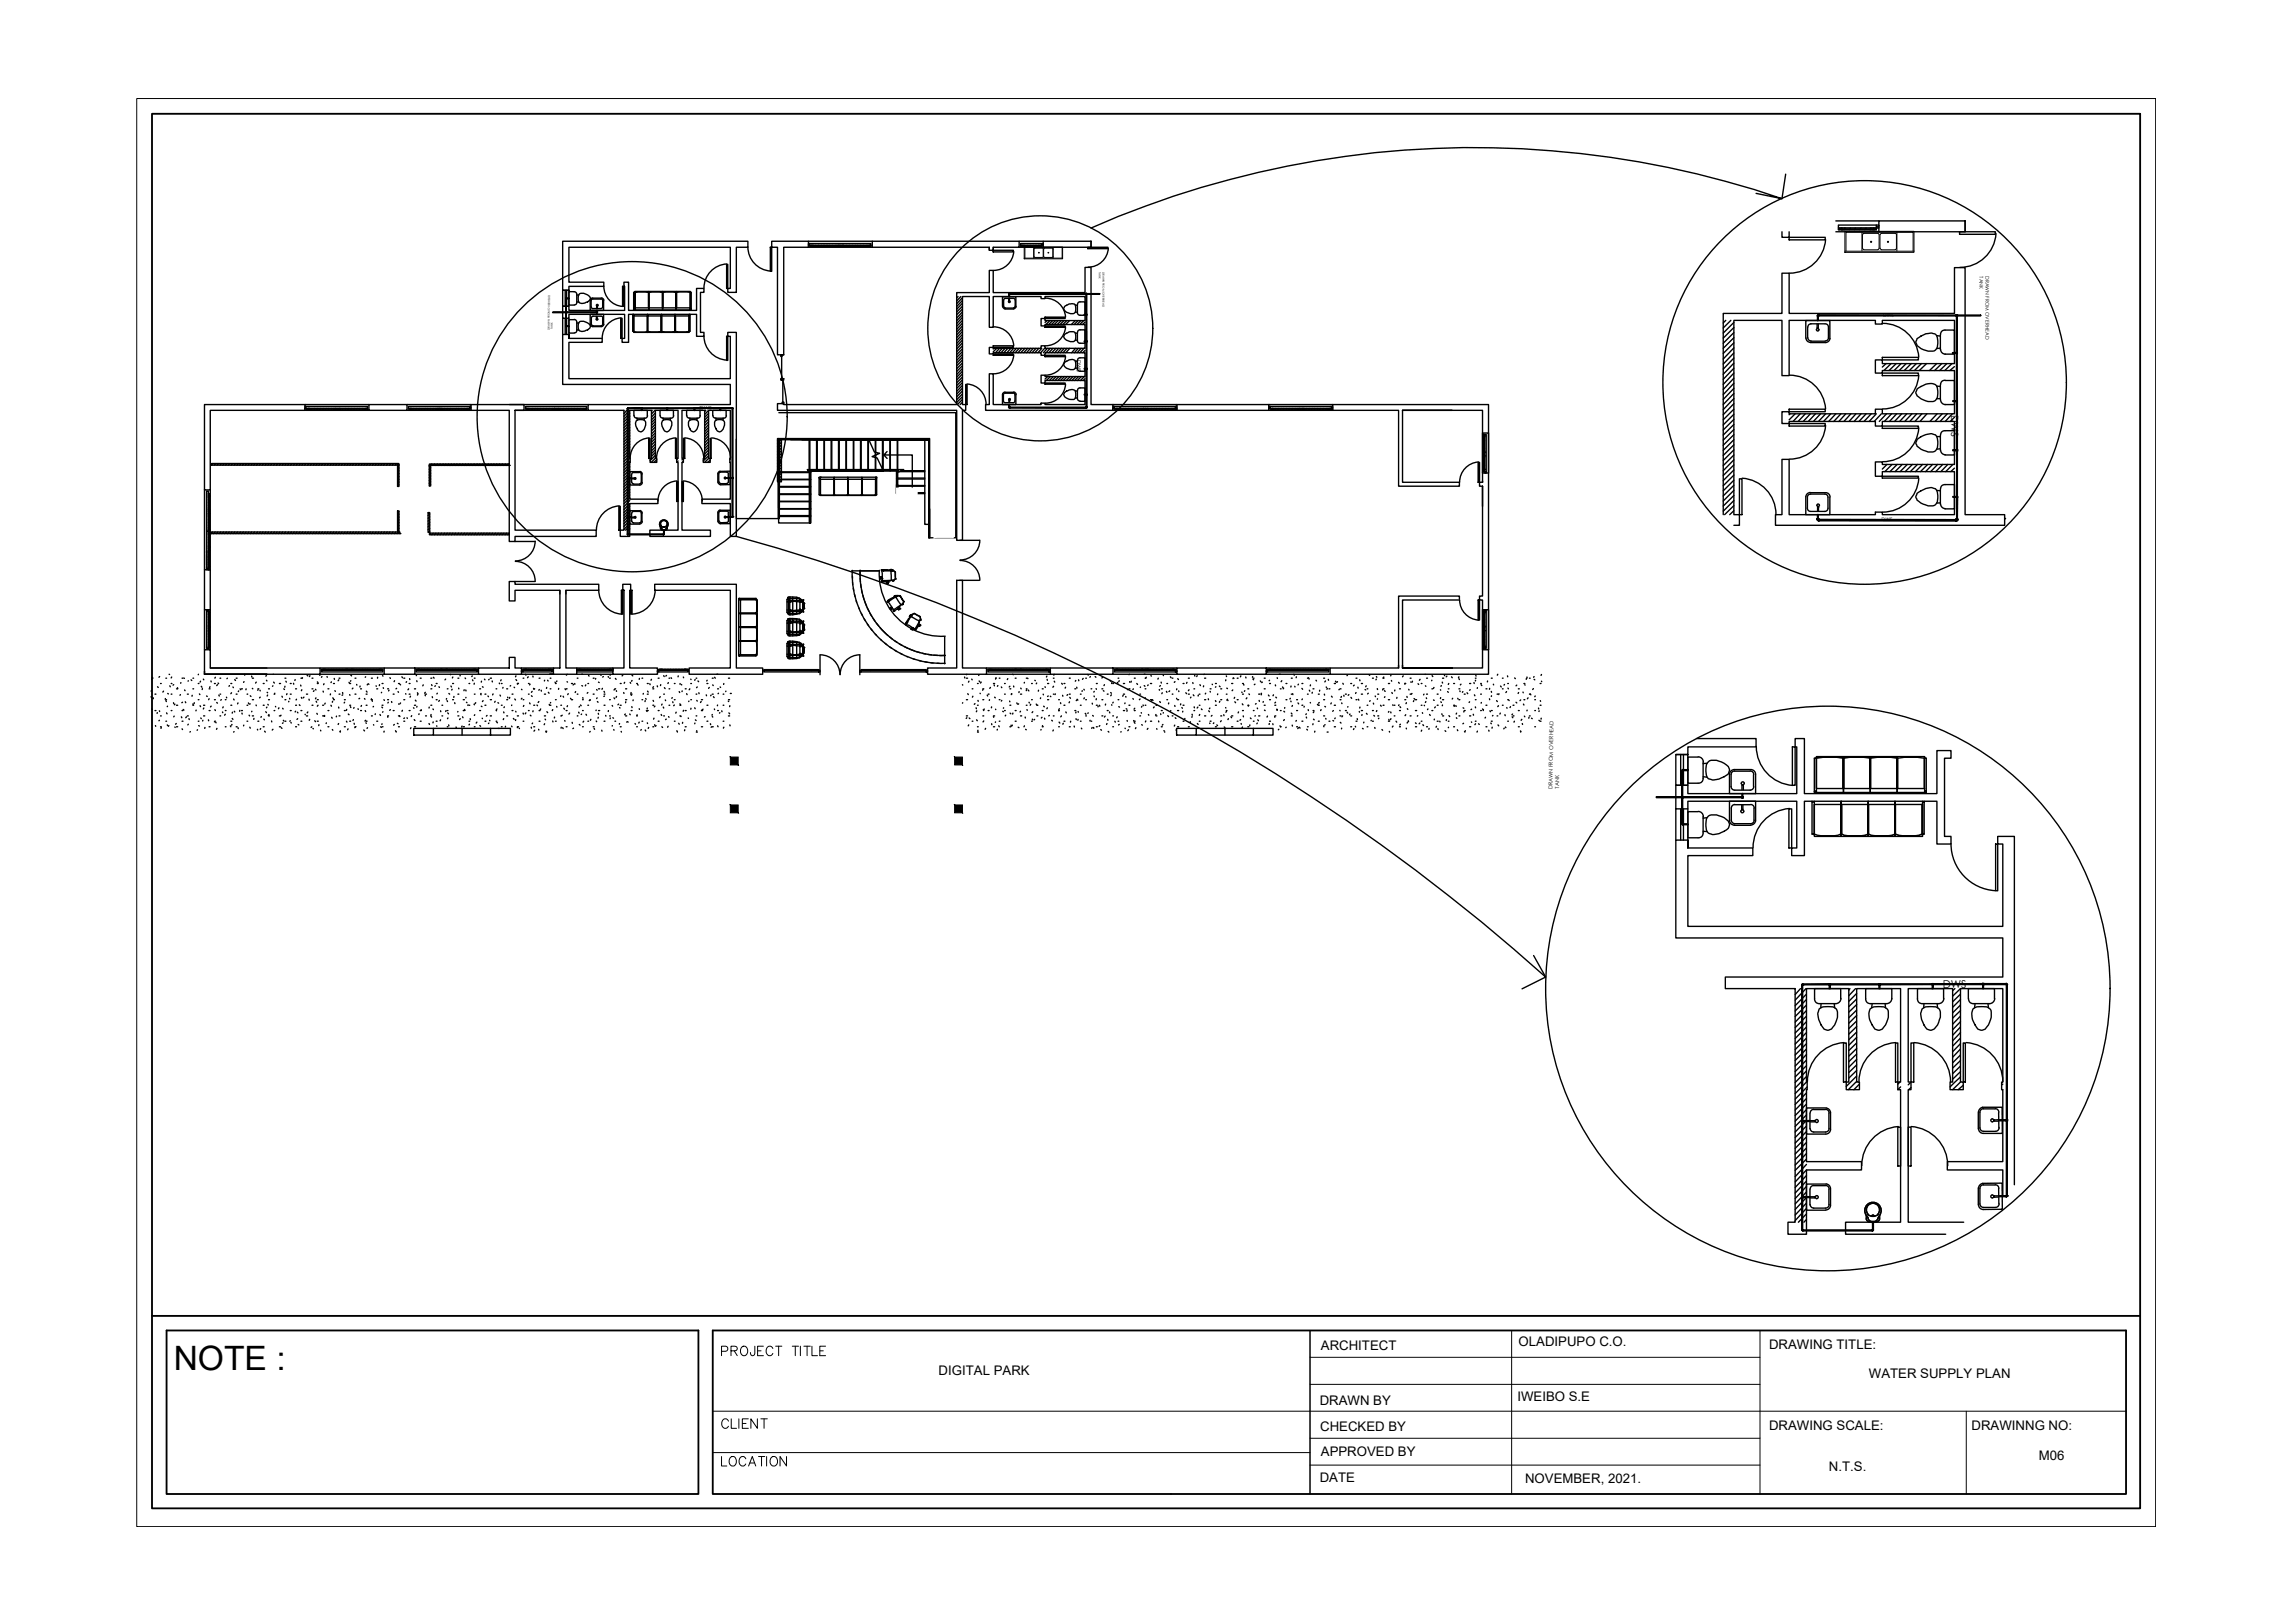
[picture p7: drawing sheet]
<svg xmlns="http://www.w3.org/2000/svg" width="420mm" height="297mm" viewBox="0 0 420 297" stroke-linecap="round" stroke-linejoin="round" font-family="sans-serif">
<defs><g id="words">
<text font-size="6.1" x="31.8" y="250.8">NOTE :</text>
<text font-size="4.9" x="130.9" y="269.5">LOCATION</text>
<text font-size="4.4" x="130.9" y="262.5">CLIENT</text>
<g font-size="2.4">
<text x="171.8" y="251.7">DIGITAL PARK</text>
<text x="241.8" y="247">ARCHITECT</text>
<text x="278" y="246.3">OLADIPUPO C.O.</text>
<text x="323.9" y="246.8">DRAWING TITLE:</text>
<text x="241.6" y="257.2">DRAWN BY</text>
<text x="277.8" y="256.5">IWEIBO S.E</text>
<text x="342.2" y="252.2">WATER SUPPLY PLAN</text>
<text x="241.7" y="261.9">CHECKED BY</text>
<text x="323.9" y="261.7">DRAWING SCALE:</text>
<text x="360.9" y="261.7">DRAWINNG NO:</text>
<text x="241.8" y="266.5">APPROVED BY</text>
<text x="334.8" y="269.3">N.T.S.</text>
<text x="373.3" y="267.3">M06</text>
<text x="241.6" y="271.2">DATE</text>
<text x="279.2" y="271.5">NOVEMBER, 2021.</text>
</g>
<text font-size="2" x="355.7" y="180.9">DWS</text>
<text font-size="1.8" x="357.2" y="75.9" transform="rotate(90 357.2 75.9)">DWS</text>
<g font-size="1">
<text x="197.1" y="65.9" transform="rotate(90 197.1 65.9)">DWS</text>
<text x="128.1" y="75.1">DWS</text>
<text x="284.2" y="144.4" transform="rotate(-89 284.2 144.4)">DRAWN FROM OVERHEAD</text>
<text x="285.4" y="144.4" transform="rotate(-89 285.4 144.4)">TANK</text>
</g>
<g font-size=".9">
<text x="362.4" y="50.6" transform="rotate(90 362.4 50.6)">TANK</text>
<text x="363.5" y="50.5" transform="rotate(90 363.5 50.5)">DRAWN FROM OVERHEAD</text>
<text x="344.7" y="58">DWS</text>
<text x="344.5" y="95.4">DWS</text>
</g>
<g font-size=".5">
<text x="201.2" y="49.8" transform="rotate(90 201.2 49.8)">TANK</text>
<text x="201.8" y="49.7" transform="rotate(90 201.8 49.7)">DRAWN FROM OVERHEAD</text>
<text x="100.6" y="60.3" transform="rotate(-89 100.6 60.3)">DRAWN FROM OVERHEAD</text>
<text x="101.2" y="60.3" transform="rotate(-90 101.2 60.3)">TANK</text>
</g>
</g></defs>
<!-- layer: G-ANNO-TTLB -->
<g fill="none" stroke="#000" stroke-width=".18">
<path d="M130.5 258.3h258.7M132.1 247.3h.8a.47 .47 0 0 0 .4-.5 .47 .47 0 0 0-.4-.4h-.8v1.7M133.8 247.2l1-.1 .2-.2-.1-.4-.4-.1h-.7v1.7M134.4 247.2l.6 .9M135.9 246.5a.82 .82 0 0 1 1 .3 .82 .82 0 0 1-.2 1.1 .63 .63 0 0 1-.7 .2 .63 .63 0 0 1-.4-.6 1.08 1.08 0 0 1 .3-1zM138.2 246.4v1.3l-.2 .3a.35 .35 0 0 1-.5-.1l-.1-.4M138.7 247.2h.6M139.8 246.4h-1.1v1.7h1.1M141.5 246.8a.63 .63 0 0 0-.7-.4 .63 .63 0 0 0-.5 .7v.4a.63 .63 0 0 0 .5 .6 .63 .63 0 0 0 .7-.4M142 246.4h1.1M142.6 246.4v1.7M145 246.4h1.2"/>
<path d="M145.6 246.4v1.7M146.5 246.4v1.7M147.2 246.4h1.2M147.8 246.4v1.7M148.6 246.4v1.7h1.1M150.1 247.2h.6M151.1 246.4h-1v1.7h1M239.8 243.5v29.9M239.8 253.4h82.4M239.8 248.4h82.4M130.5 265.9h109.3M239.8 268.1h82.4"/>
<path d="M239.8 263.2h82.4"/>
</g>
<!-- layer: G-ANNO-TTLB-THIN -->
<path d="M25 18h369.6v261.4h-369.6zM239.8 243.5v29.9M276.7 243.5v29.9M322.2 243.5v29.9M360 258.3v15.1" fill="none" stroke="#000" stroke-width=".18"/>
<!-- layer: G-ANNO-TTLB-MEDM -->
<path d="M27.8 20.8h364v255.3h-364zM27.8 240.8h364M30.5 243.5h97.4v29.9h-97.4zM130.5 243.5h258.7v29.9h-258.7z" fill="none" stroke="#000" stroke-width=".34"/>
<!-- layer: PDF12_A-DETL-GENF -->
<g fill="#000" stroke="#000" stroke-width=".18">
<path d="M133.7 138.6l1.4 1.4v-1.4zM133.7 138.6l1.4 1.4h-1.4z"/>
<path d="M174.8 138.6l1.4 1.4v-1.4zM174.8 138.6l1.4 1.4h-1.4z"/>
<path d="M133.7 147.3l1.4 1.5v-1.5zM133.7 147.3l1.4 1.5h-1.4z"/>
<path d="M174.8 147.3l1.4 1.5v-1.5zM174.8 147.3l1.4 1.5h-1.4z"/>
</g>
<!-- layer: PDF12_A-WALL -->
<g fill="none" stroke="#000" stroke-width=".25">
<path d="M103 44.2h33.9v1.1h-2.1v8.2h-1.6v-.7h.5v-7.5h-29.5v6.3h6.3v.8h-6.3v.7h-1.2zM103 56h1.2v.8h10.2v-4.4h-.2v-.8h.9v5.2h12.4v-4h1.4v.7h-.7v7.3h.7v.8h-1.4v-4.1h-12.4v5.2h-1.2v-.8h.5v-4.4h-10.2v.8h-1.2zM103 53.1h1.2v2.9h-1.2zM103 58.3v2.9M104.2 58.3v2.9M141.3 44.2h6.7v1.1h-4.5v19.6h-1.2v-19.6h-1zM148 45.3h11.7M148 44.2h11.7M181.1 45.8v-.5h-21.4v-1.1h26.9v1.1h-4.8v.8M181.1 45.3v.5h.7v-.5M186.6 45.3h4.4M186.6 44.2h4.4"/>
<path d="M191 44.2h8.7v1.1h-8.7zM199.7 44.2v1.1M326.2 42.4v1h1.3v-1M336.1 42.4h7.9M336.1 40.4h7.9M344 40.4h15.8v2h-15.8zM359.8 40.4v2M37.4 74h18.5v1.1h-17.4v14.6h-1.1zM55.9 75.1h11.6M55.9 74h11.6M67.5 74h7v1.1h-7zM74.5 75.1h11.7"/>
<path d="M74.5 74h11.7M86.2 74h9.7v1.1h-1.6v21.9h14.8v1.2h-14.8v.9h-1.1v-24h-7zM93.2 74h14.5M94.3 75.1h13.4M104.2 61.2h-1.2v9.2h30.7v3.6h-26v1.1h6.5v21.9h-.6v1.2h1.7v-6h5.2v-.8h-5.2v-16.3h4v8.8h-.3v.7h1.2v-.7h-.2v-8.8h4.1v8.8h-.2v.7h.2v12.4h-5.1v1.2h11.1v-1.2h-5.2v-12.4h.2v-.7h-.2v-8.8h4.1v8.8h-.3v.7h1.3v-.7h-.3v-8.8h4v16.3h-5.2v.8h5.2v6h1.1v-37.4h-1.6v.8h.5v7.7h-29.5v-6.6h6.1v-.8h-6.1M104.2 61.2v.7v-.7M142.3 73.9h1.2v.1h31.6v-20.4h6v-4.1h.7v4.1h16.8v-4.7h1.1v25.1h4.1v1.1h-23.4v-1.1h.7v-5.6h.7v5.6h8.8v-.2h.7v.2h7.3v-4.4h-7.3v.5h-.7v-1.4h.7v.2h7.3v-4.3h-7.3v.4h-.7v-.4h-8.8v.2h-.7v-1.2h.7v.2h8.8v-.5h.7v.5h7.3v-4.4h-7.3v.2h-.7v-1.3h.7v.4h7.3v-4.4h-7.3v.4h-.7v-.4h-8.8v5.6h-.7v-5.6h-4.9v19.7h.6v1.1h-.6v23.8h-1.1v-23.8h-32.8zM203.8 75.1h11.6M203.8 74h11.6M215.4 74h16.9v1.1h-16.9zM232.3 75.1h11.7M232.3 74h11.7"/>
<path d="M256.8 75.1v13.2h10.4v.7h-11.2v-13.9h-12v-1.1h28.5v49.4h-29v-1.1h12.5v-13.2h11.2v.5M265.8 75.1h-9h14.6v13.2v-.3M271.4 79.2h1.1v7.4h-1.1zM37.4 89.7v14.6M38.5 89.7v14.6M142.5 80.3h-.2v7.9h.2M143.1 80.5v7.7h-.4M169.3 80.5v15.5h.7M271.4 92.7v-3.7v20.1h-.5v.7h.5v12.5h-14.6h9M271.4 88.3h-.5v.7h.5M315.5 94.2v-36.8h10.7v-7.4h1.3v7.4h30.3v-8.4h2v45.2h7.2v1.9h-42v-1.9h1.2v-10.1h1.3v10.1h15.8v-.5h1.3v.5h13.2v-7.9h-13.2v.9h-1.3v-2.7h1.3v.5h13.2v-7.9h-13.2v.9h-1.3v-.9h-15.8v.4h-1.3v-2.1h1.3v.3h15.8v-.8h1.3v.8h13.2v-7.9h-13.2v.5h-1.3v-2.4h1.3v.6h13.2v-7.9h-13.2v.7h-1.3v-.7h-15.8v10.1h-1.3v-10.1h-8.8v35.6h1v1.9h-1M37.4 104.3h1.1v7.3h-1.1z"/>
<path d="M37.4 111.6v7.3M38.5 111.6v7.3M93.2 106.4h1.1v.5h15.3v1.1h-6v14.3h2v1.1h-4.3v-1.1h1.2v-14.3h-8.2v2h-1.1zM102.5 108v.7M103.6 108v.7M114 108h.2h-.2v-1.1h1.5v1.1h-.2v14.3h5.1v1.1h-8.2v-1.1h2v-14.3M119.9 106.9h14.9v15.4h4.8v1.1h-13.4v-1.1h7.5v-14.3h-13.8zM175.1 106.2h1.1v16.1h4.4v1.1h-10.8v-1.1h5.3zM267.2 109.8h-10.4v12.5v-.5M271.4 111.6h1.1v7.3h-1.1zM38.5 122.3h20.1v1.1h-21.2h11.5M48.9 122.3h-10.4v-3.4h-1.1v4.5v-.5"/>
<path d="M58.6 122.3h11.7M58.6 123.4h11.7M70.3 122.3h5.7v1.1h-5.7zM76 122.3h11.6M76 123.4h11.6M87.6 122.3h5.6v-2h1.1v2h1.2v1.1h-7.9zM95.5 123.4h5.8h-.7M95.5 122.3h5.8M105.6 122.3h6.6M105.6 123.4h6.6M180.6 122.3h11.7M180.6 123.4h11.7"/>
<path d="M192.3 122.3h11.5v1.1h-11.5zM203.8 122.3h11.6M203.8 123.4h11.6M215.4 122.3h16.4v1.1h-16.4zM231.8 122.3h11.7M231.8 123.4h11.7M256 121.8v.5M306.8 138.1h2.2v5.6h-2.2zM310.6 135.2h10.9v1.5h-12.5v1.4h-2.2M306.8 143.7h2.2v1.5h19.9v-8.5h-.3v-1.5h1.7v10h24.3v-7.8h2.6v1.4h-1.2v14.3h1.2v1.4h-2.6v-7.9h-24.3v10h-2.3v-1.4h.9v-8.6h-19.9v1.4h-2.2zM306.8 148v5.8M309 153.8h-2.2v17.9h59.9v7.1h-50.8v2.1h12.7v42.8h-1.3v2.2h3.4v-11.8h10.1v-1.5h-10.1v-13.2h.1v-1.4h-.1v-17.1h7.8v17.1h-.5v1.4h2.4v-1.4h-.5v-17.1h8.1v17.1h-.6v1.4h.6v24.3h-10.1v2.2h18.3"/>
<path d="M309 155.2h11.9v1.4h-11.9v12.9h57.7v-15h-1v-1.4h3.1v63.7M309 153.8v1.4v-1.4M309 148v5.8M366.7 219v-4.9h-10.2v-1.5h10.2v-13.2h-.2v-1.4h.2v-17.1h-7.8v17.1h.5v1.4h-2.4v-1.4h.5v-17.1h-8.2v17.1h.6v1.4h-.6v24.3h10.2"/>
</g>
<!-- layer: PDF12_A-WALL-PATT -->
<g fill="none" stroke="#000" stroke-width=".25">
<path d="M175.4 54.3l-.3 .2M175.9 54.3l-.8 .8M176.2 54.5l-1.1 1.1M176.2 55l-1.1 1.1M176.2 55.5l-1.1 1.1M176.2 56l-1.1 1.1M176.2 56.6l-1.1 1M176.2 57.1l-1.1 1.1M176.2 57.6l-1.1 1.1M176.2 58.1l-1.1 1.1M176.2 58.6l-1.1 1.1M176.2 59.1l-1.1 1.2"/>
<path d="M176.2 59.6l-1.1 1.2M191.7 58.7l-.4 .3M192.2 58.7l-.7 .7M192.7 58.7l-.7 .7M193.2 58.7l-.7 .7M193.7 58.7l-.7 .7M194.3 58.7l-.7 .7M194.8 58.7l-.7 .7M195.3 58.7l-.7 .7M195.8 58.7l-.7 .7M196.9 58.7l-.8 .7M197.4 58.7l-.7 .7"/>
<path d="M197.9 58.7l-.7 .7M198.4 58.7l-.7 .7M198.6 59l-.4 .4M315.9 58.6l-.4 .5M316.9 58.6l-1.4 1.4M317.4 59l-1.9 2M317.4 59.9l-1.9 2M114.2 75.1v.1M114.7 75.1l-.5 .6M115.2 75.1l-1 1.1M115.3 75.6l-1.1 1.1M115.3 76.2l-1.1 1"/>
<path d="M115.3 76.7l-1.1 1.1M115.3 77.2l-1.1 1.1M115.3 77.7l-1.1 1.1M115.3 78.2l-1.1 1.1M115.3 78.7l-1.1 1.1M115.3 79.2l-1.1 1.1M115.3 79.8l-1.1 1.1M119.4 75.1l-.1 .2M119.9 75.1l-.6 .7M120 76.1l-.7 .7M120 76.6l-.7 .7M120 79.2l-.7 .7"/>
<path d="M120 75.6l-.7 .7M120 77.1l-.7 .8M120 77.6l-.7 .8M120 78.1l-.7 .8M120 78.7l-.7 .7M120 79.7l-.7 .7M129.2 75.1l-.2 .2M129.7 75.6l-.7 .8M129.7 75.1l-.7 .8M129.7 76.2l-.7 .7M129.7 76.7l-.7 .7M129.7 77.2l-.7 .7"/>
<path d="M129.7 77.7l-.7 .8M129.7 78.2l-.7 .8M129.7 78.7l-.7 .8M129.7 79.2l-.7 .8M129.7 79.8l-.7 .7M176.2 60.2l-1.1 1.1M176.2 60.7l-1.1 1.1M176.2 61.2l-1.1 1.1M176.2 61.7l-1.1 1.2M176.2 62.2l-1.1 1.2M176.2 62.7l-1.1 1.2M176.2 63.3l-1.1 1.1"/>
<path d="M176.2 63.8l-1.1 1.1M176.2 64.3l-1.1 1.1M176.2 64.9l-1.1 1.1M176.2 65.4l-1.1 1.1M176.2 65.9l-1.1 1.1M176.2 66.4l-1.1 1.1M176.2 66.9l-1.1 1.1M176.2 67.4l-1.1 1.1M176.2 67.9l-1.1 1.1M176.2 68.5l-1.1 1.1M176.2 69l-1.1 1.1M176.2 69.5l-1.1 1.1"/>
<path d="M176.2 70l-1.1 1.1M176.2 70.5l-1.1 1.1M176.2 71l-1.1 1.1M176.2 71.5l-1.1 1.1M176.2 72.1l-1.1 1.1M176.2 72.6l-1.1 1.1M176.2 73.1l-.9 .9M176.2 73.6l-.4 .4M181.9 63.8l-.1 .1M182.5 63.8l-.7 .6M183 63.8l-.7 .8M183.5 63.8l-.7 .8"/>
<path d="M184 63.8l-.7 .8M184.5 63.8l-.7 .8M185.1 63.8l-.8 .8M185.6 63.8l-.8 .8M186.1 63.8l-.8 .8M186.6 63.8l-.7 .8M187.1 63.8l-.7 .8M187.6 63.8l-.7 .8M188.1 63.8l-.7 .8M188.7 63.8l-.8 .8M189.2 63.8l-.8 .8M189.7 63.8l-.8 .8"/>
<path d="M190.2 63.8l-.7 .8M190.7 63.8l-.7 .8M191.2 63.8l-.7 .8M191.7 63.8l-.7 .8M191.8 68.9l-.5 .5M192.2 63.8l-.7 .8M192.3 68.9l-.7 .7M192.8 63.8l-.8 .8M192.8 68.9l-.7 .7M193.3 63.8l-.8 .8M193.4 68.9l-.8 .7M193.8 63.8l-.7 .8"/>
<path d="M193.9 68.9l-.8 .7M194.3 63.8l-.7 .8M194.4 68.9l-.8 .7M194.8 63.8l-.7 .8M194.9 68.9l-.7 .7M195.3 63.8l-.7 .8M195.4 68.9l-.7 .7M195.8 63.8l-.7 .8M195.9 68.9l-.7 .7M196.4 68.9l-.7 .7M196.9 63.8l-.7 .8M196.9 68.9l-.7 .7"/>
<path d="M197.4 63.8l-.7 .8M197.5 68.9l-.8 .7M197.9 63.8l-.7 .8M198 68.9l-.8 .7M198.4 63.8l-.7 .8M198.5 68.9l-.7 .7M198.6 64.1l-.4 .5M198.6 69.3l-.3 .3M317.4 60.9l-1.9 1.9M317.4 61.8l-1.9 2M317.4 62.7l-1.9 2M317.4 63.7l-1.9 2"/>
<path d="M317.4 64.6l-1.9 2M317.4 65.5l-1.9 2.1M317.4 66.5l-1.9 2M317.4 67.4l-1.9 2M317.4 68.3l-1.9 2.1M317.4 69.2l-1.9 2.1M317.4 70.1l-1.9 2.1M317.4 71.1l-1.9 2M317.4 72l-1.9 2M317.4 72.9l-1.9 2.1M317.4 73.9l-1.9 2M317.4 74.9l-1.9 1.9"/>
<path d="M317.4 75.8l-1.9 2M317.4 76.8l-1.9 1.9M317.4 77.7l-1.9 1.9M317.4 78.6l-1.9 2M317.4 79.5l-1.9 2M327.7 75.7l-.2 .2M328.6 75.7l-1.1 1.1M329.6 75.7l-1.3 1.4M330.5 75.7l-1.3 1.4M331.4 75.7l-1.3 1.4M332.4 75.7l-1.3 1.4M333.3 75.7l-1.3 1.4"/>
<path d="M334.2 75.7l-1.3 1.4M335.2 75.7l-1.3 1.4M336.1 75.7l-1.3 1.4M337 75.7l-1.3 1.4M337.9 75.7l-1.3 1.4M338.9 75.7l-1.3 1.4M339.8 75.7l-1.3 1.4M340.7 75.7l-1.3 1.4M341.6 75.7l-1.3 1.4M342.6 75.7l-1.3 1.4M343.5 75.7l-1.3 1.4M344.4 75.7l-1.3 1.4"/>
<path d="M345.3 66.5l-.7 .7M345.4 75.7l-1.3 1.4M346.2 66.5l-1.3 1.3M346.3 75.7l-1.3 1.4M347.1 66.5l-1.3 1.3M347.2 75.7l-1.3 1.4M348 66.5l-1.2 1.3M348.2 75.7l-1.3 1.4M349 66.5l-1.3 1.3M349.1 75.7l-1.3 1.4M349.9 66.5l-1.3 1.3M350 75.7l-1.3 1.4"/>
<path d="M350.8 66.5l-1.2 1.3M350.9 75.7l-1.3 1.4M351.8 66.5l-1.3 1.3M351.8 75.7l-1.2 1.4M352.7 66.5l-1.3 1.3M352.8 75.7l-1.3 1.4M354.6 66.5l-1.4 1.3M354.6 75.7l-1.3 1.4M355.5 66.5l-1.3 1.3M355.6 75.7l-1.3 1.4M356.4 66.5l-1.3 1.3M356.5 75.7l-1.3 1.4"/>
<path d="M357.3 66.5l-1.3 1.3M357.4 75.7l-1.3 1.4M357.8 76.4l-.7 .7M357.8 67.1l-.8 .7M115.3 80.3l-1.1 1.1M115.3 80.8l-1.1 1.1M115.3 81.3l-1.1 1.1M115.3 81.8l-1.1 1.1M115.3 82.3l-1.1 1.1M115.3 82.8l-1.1 1.1M115.3 83.4l-1.1 1.1M115.3 83.9l-1.1 1.1"/>
<path d="M115.3 84.9l-1.1 1.1M115.3 85.4l-1.1 1.1M115.3 85.9l-1.1 1.1M115.3 86.5l-1.1 1M115.3 87l-1.1 1.1M115.3 87.5l-1.1 1.1M115.3 88l-1.1 1.1M115.3 88.5l-1.1 1.1M115.3 89l-1.1 1.1M115.3 89.6l-1.1 1M115.3 90.1l-1.1 1M115.3 90.6l-1.1 1.1"/>
<path d="M115.3 91.1l-1.1 1.1M115.3 91.6l-1.1 1.2M115.3 92.2l-1.1 1.1M115.3 92.7l-1.1 1.1M115.3 93.2l-1.1 1.1M115.3 93.7l-1.1 1.1M115.3 94.2l-1.1 1.1M115.3 94.7l-1.1 1.1M115.3 95.3l-1.1 1.1M115.3 95.8l-1.1 1.1M115.3 96.3l-.8 .7M115.3 96.8l-.3 .2"/>
<path d="M115.4 84.4l-1.2 1.1M120 83.3l-1 1M120 83.8l-.8 .8M120 81.8l-.7 .7M120 82.3l-.7 .7M120 80.2l-.7 .7M120 80.7l-.7 .7M120 81.2l-.7 .8M120 82.8l-.7 .7M120.2 84.1l-.5 .5M124.1 83.9l-.2 .2M124.1 84.4l-.2 .2"/>
<path d="M125.1 83.9l-.2 .3M125.1 84.4l-.2 .2M129.7 83.4l-1 1M129.7 83.9l-.7 .7M129.7 80.3l-.7 .8M129.7 80.8l-.7 .8M129.7 81.4l-.7 .7M129.7 81.9l-.7 .7M129.7 82.4l-.7 .7M129.7 82.9l-.7 .8M130 84.2l-.4 .4M133.7 84.6h.1"/>
<path d="M133.7 84.1l-.1 .1M142.5 80.5l-.2 .1M142.5 81l-.2 .2M142.5 81.5l-.2 .2M142.5 82l-.2 .2M142.5 82.6l-.2 .1M142.5 83.1l-.2 .1M142.5 83.6l-.2 .1M142.5 84.1l-.2 .2M142.5 84.6l-.2 .2M142.5 85.1l-.2 .2M142.5 85.6l-.2 .3"/>
<path d="M142.5 86.1l-.2 .3M142.5 86.7l-.2 .2M142.5 87.2l-.2 .2M142.5 87.7l-.2 .2M143 80.5l-.3 .3M143.1 80.9l-.4 .4M143.1 81.4l-.4 .4M143.1 82l-.4 .3M143.1 82.5l-.4 .3M143.1 83l-.4 .4M143.1 83.5l-.4 .4M143.1 84l-.4 .4"/>
<path d="M143.1 84.5l-.4 .4M143.1 85.1l-.4 .3M143.1 85.6l-.4 .3M143.1 86.1l-.4 .4M143.1 86.6l-.4 .4M143.1 87.1l-.4 .4M143.1 87.7l-.4 .3M317.4 80.5l-1.9 1.9M317.4 81.4l-1.9 2M317.4 82.3l-1.9 2M317.4 83.3l-1.9 1.9M317.4 84.2l-1.9 1.9"/>
<path d="M317.4 85.1l-1.9 1.9M317.4 86l-1.9 2M317.4 87l-1.9 1.9M317.4 87.9l-1.9 1.9M317.4 88.8l-1.9 2M317.4 89.7l-1.9 2M317.4 90.7l-1.9 1.9M317.4 91.6l-1.9 2M317.4 92.5l-1.7 1.7M317.4 93.5l-.7 .7M345.5 85l-.9 .9M346.4 85l-1.3 1.3"/>
<path d="M347.3 85l-1.3 1.3M348.2 85l-1.3 1.3M349.2 85l-1.3 1.3M350.1 85l-1.3 1.3M351 85l-1.3 1.3M352 85l-1.3 1.3M352.9 85l-1.3 1.3M353.8 85l-1.3 1.3M354.7 85l-1.2 1.3M355.7 85l-1.3 1.3M356.6 85l-1.3 1.3M357.5 85l-1.3 1.3"/>
<path d="M357.8 85.7l-.7 .6M328.6 180.9v.1M329.6 180.9l-1 1.1M330.6 180.9l-2 2.1M330.7 181.9l-2.1 2.2M330.7 182.9l-2.1 2.1M330.7 183.9l-2.1 2.2M330.7 185l-2.1 2.1M330.7 186l-2.1 2.1M330.7 187l-2.1 2.1M330.7 188l-2.1 2.1M330.7 189l-2.1 2.1"/>
<path d="M330.7 190l-2.1 2.1M330.7 191l-2.1 2.1M330.7 192l-2.1 2.1M330.7 193l-2.1 2.1M330.7 194l-2.1 2.1M330.7 195l-2.1 2.1M330.7 196l-2.1 2.1M330.7 197l-2.1 2.1M330.7 198l-2.1 2.2M330.8 198.9l-2.2 2.3M338.7 180.9l-.2 .3M339.7 180.9l-1.2 1.3"/>
<path d="M339.9 196.9l-1.9 1.9M339.9 198l-1.5 1.4M339.9 181.8l-1.4 1.5M339.9 185.8l-1.4 1.5M339.9 182.8l-1.4 1.4M339.9 183.9l-1.4 1.4M339.9 184.9l-1.4 1.4M339.9 186.9l-1.4 1.4M339.9 187.9l-1.4 1.4M339.9 188.9l-1.4 1.4M339.9 189.9l-1.4 1.4M339.9 190.9l-1.4 1.4"/>
<path d="M339.9 191.9l-1.4 1.4M339.9 192.9l-1.4 1.4M339.9 193.9l-1.4 1.4M339.9 194.9l-1.4 1.4M339.9 195.9l-1.4 1.4M340.4 198.4l-1 1M347.8 198l-.4 .4M348 198.9l-.6 .5M349.9 198l-.6 .5M349.9 199.1l-.5 .3M357.9 180.9l-.4 .4M358.9 197.1l-1.9 1.8"/>
<path d="M358.9 183.9l-1.4 1.5M358.9 198l-1.4 1.4M358.9 180.9l-1.4 1.4M358.9 181.9l-1.4 1.4M358.9 182.9l-1.4 1.5M358.9 185l-1.4 1.4M358.9 186l-1.4 1.5M358.9 187l-1.4 1.5M358.9 188l-1.4 1.5M358.9 189l-1.4 1.5M358.9 190l-1.4 1.5M358.9 191l-1.4 1.5"/>
<path d="M358.9 192l-1.4 1.5M358.9 193.1l-1.4 1.4M358.9 194.1l-1.4 1.4M358.9 195.1l-1.4 1.4M358.9 196.1l-1.4 1.4M359.4 198.6l-.9 .8M366.5 199.4h.2M366.7 198.4l-.2 .1M330.7 200l-2.1 2.1M330.7 201l-2.1 2.2M330.7 202.1l-2.1 2.1M330.7 203.1l-2.1 2.1"/>
<path d="M330.7 204l-2.1 2.2M330.7 205.1l-2.1 2.1M330.7 206.1l-2.1 2.1M330.7 207.1l-2.1 2.1M330.7 208.1l-2.1 2.1M330.7 209.1l-2.1 2.1M330.7 210.1l-2.1 2.1M330.7 211.1l-2.1 2.1M330.7 212.1l-2.1 2.1M330.7 213.1l-2.1 2.2M330.7 214.1l-2.1 2.2M330.7 215.1l-2.1 2.2"/>
<path d="M330.7 216.2l-2.1 2.2M330.7 217.1l-2.1 2.3M330.7 218.1l-2.1 2.2M330.7 219.2l-2.1 2.2M330.7 220.2l-2.1 2.2M330.7 221.1l-2.1 2.3M330.7 222.2l-1.5 1.5M330.7 223.2l-.4 .5"/>
</g>
<!-- layer: PDF12_A-GLAZ-CURT -->
<g fill="none" stroke="#000" stroke-width=".25">
<path d="M148.2 45h11.2M148.2 44.9h5.6v.1h-5.6zM148.3 44.9l-.1 .1M148.6 45h.1M148.6 44.9h.1M148.6 45h.3M148.6 44.9h.3M148.8 44.9l-.1 .1M149.3 44.9l-.1 .1M149.9 44.9l-.2 .1M150.4 44.9l-.2 .1M150.9 44.9l-.2 .1"/>
<path d="M151.4 44.9l-.1 .1M151.9 44.9l-.1 .1M152.5 44.9l-.2 .1M153 44.9l-.2 .1M153.2 45h.3M153.2 44.9h.3M153.5 44.9l-.2 .1M153.5 45h.1M153.5 44.9h.1M153.8 44.9h5.6v.1h-5.6zM154 44.9l-.2 .1M154.2 45h.1"/>
<path d="M154.2 44.9h.1M154.2 44.9h.2M154.5 44.9l-.1 .1h-.2M155 44.9l-.1 .1M155.5 44.9l-.1 .1M156.1 44.9l-.2 .1M156.6 44.9l-.1 .1M157.1 44.9l-.1 .1M157.6 44.9l-.1 .1M158.1 44.9l-.1 .1M158.6 44.9l-.1 .1M158.8 45h.3"/>
<path d="M158.8 44.9h.3M159.1 45h.1M159.1 44.9h.1M159.1 44.9v.1M186.8 44.9h3.9v.1h-3.9zM186.8 45h3.9M187 44.9v.1M187.2 45h.1M187.2 44.9h.1M187.2 44.9h.3M187.6 44.9l-.1 .1h-.3M188.1 44.9l-.1 .1"/>
<path d="M188.6 44.9l-.1 .1M189.2 44.9l-.2 .1M189.7 44.9l-.2 .1M190.1 44.9h.3M190.2 44.9l-.2 .1M190.4 45h.1M190.4 44.9h.1M190.7 44.9l-.1 .1M336.6 41.7h6.9v.3h-6.9zM336.6 42h6.9M336.9 41.7l-.2 .3M337.1 42h.1"/>
<path d="M337.1 41.7h.1M337.1 41.7h.6M337.8 41.7l-.1 .3h-.6M338.8 41.7l-.2 .3M339.7 41.7l-.2 .3M340.7 41.7l-.2 .3M341.6 41.7l-.2 .3M342.4 41.7h.6M342.6 41.7l-.3 .3M343 42h.1M343 41.7h.1M343.5 41.7l-.3 .3"/>
<path d="M56 74.8h11.3M56 74.8h5.7zM56.1 74.8h-.1M56.4 74.8h.3M56.4 74.8h.1M56.6 74.8h-.1M57.1 74.8h-.1M57.6 74.8h-.1M58.1 74.8h.1M58.7 74.8h-.1M59.2 74.8h-.1M59.7 74.8h-.1"/>
<path d="M60.2 74.8h-.1M60.7 74.8h-.1M61.1 74.8h.3M61.2 74.8h-.1M61.4 74.8h.1M61.7 74.8h.1M61.7 74.8h5.6zM61.8 74.8h-.1M62 74.8h.3M62 74.8h.1M62 74.8h.3h-.1M62.8 74.8h-.1"/>
<path d="M63.3 74.8h-.1M63.8 74.8h-.1M64.4 74.8h-.2M64.9 74.8h-.2M65.4 74.8h-.1M65.9 74.8h-.1M66.4 74.8h-.1M66.6 74.8h.3M66.9 74.8h.1M67 74.8h-.2M74.8 74.8h11.2M74.8 74.8h5.6z"/>
<path d="M75.1 74.8h.1M75.1 74.8h.3M75.2 74.8l-.1 .1 .3-.1M75.7 74.8h-.1M76.3 74.8h-.1M76.8 74.8h-.1M77.3 74.8h-.1M77.8 74.8h-.1M78.3 74.8h-.1M78.8 74.8h.1M79.3 74.8h.1M79.8 74.8h.2"/>
<path d="M79.9 74.8l-.1 .1 .2-.1M80 74.8h.1M80.4 74.8h.1M80.4 74.8h-.1M80.7 74.8h.3M80.7 74.8h.1M80.9 74.8h-.1M81.4 74.8h-.1M81.9 74.8h-.1M82.4 74.8h.1M82.9 74.8h.1M83.5 74.8h-.1"/>
<path d="M84 74.8h-.1M84.5 74.8h-.1M85 74.8h-.1M85.3 74.8h.4M85.5 74.8h-.1M85.7 74.8h.1M96.2 74.8h11.2M96.2 74.8h5.6zM96.4 74.8h-.1M96.6 74.8h.1M96.6 74.8h.2M97 74.8l-.2 .1-.2-.1"/>
<path d="M97.5 74.8h-.2M98 74.8h-.1M98.5 74.8h-.1M99 74.8h-.1M99.5 74.8h-.1M100 74.8h-.1M100.6 74.8h-.2M101.1 74.8h-.1M101.2 74.8h.3M101.5 74.8h.1M101.6 74.8l-.1 .1-.3-.1M101.8 74.8h5.6z"/>
<path d="M102.1 74.8h-.1M102.2 74.8h.3M102.2 74.8h.1M102.6 74.8h-.1M103.1 74.8h-.1M103.6 74.8h.1M104.2 74.8h-.1M104.7 74.8h-.1M105.2 74.8h-.1M105.7 74.8h-.1M106.2 74.8h-.1M106.7 74.8h.1"/>
<path d="M106.8 74.8h.3M107.1 74.8h.1M107.2 74.8h.1M204 74.8h11.2M204 74.8h5.6zM204 74.8h.1M204.4 74.8h.3M204.4 74.8h.1M204.6 74.8h-.2M205.1 74.8h-.2M205.6 74.8h-.1M206.1 74.8h-.1"/>
<path d="M206.6 74.8h-.1M207.2 74.8h-.2M207.7 74.8h-.2M208.2 74.8h-.2M208.7 74.8h-.2M209 74.8h.3M209.2 74.8h-.1M209.3 74.8h.1M209.6 74.8h5.6zM209.7 74.8h-.1M209.9 74.8h.3M209.9 74.8h.1"/>
<path d="M209.9 74.8h.3h-.1M210.8 74.8h-.2M211.3 74.8h-.2M211.8 74.8h-.2M212.3 74.8h-.1M212.8 74.8h-.1M213.3 74.8h-.1M213.9 74.8h-.1M214.4 74.8h-.1M214.6 74.8h.3M214.6 74.8h.3h-.1M214.9 74.8h.1"/>
<path d="M232.6 74.8h11.1M232.6 74.8h5.6zM232.8 74.8h.1M232.8 74.8h.3M233 74.8l-.2 .1 .3-.1M233.5 74.8h-.1M234 74.8h-.1M234.5 74.8h.1M235 74.8h.1M235.6 74.8h-.1M236.1 74.8h-.1M236.6 74.8h-.1"/>
<path d="M237.1 74.8h-.1M237.5 74.8h.3M237.6 74.8h-.1M237.8 74.8h.1M238.2 74.8h-.1M238.2 74.8h5.5zM238.5 74.8h.3M238.5 74.8h.1M238.7 74.8h-.1M239.2 74.8h-.1M239.7 74.8h-.1M240.2 74.8h-.1"/>
<path d="M240.7 74.8h-.1M241.3 74.8h-.2M241.8 74.8h-.1M242.3 74.8h-.1M242.8 74.8h-.1M243.1 74.8h.3M243.3 74.8h-.1M243.4 74.8h.1M243.7 74.8h.1M271.6 79.5v6.8M271.6 79.8h.1M271.6 79.5h.2v3.6h-.2z"/>
<path d="M271.6 79.8v.3M271.8 79.8h.1M271.8 79.8v.3M271.8 79.5l-.2 .2M38.2 97.6h.1M38.2 97.2h.1v3.3h-.1zM38.2 94.1l.1-.2v.4M38.2 93.9h.1M38.2 96.9h.1M38.2 93.6h.1v3.6h-.1zM38.2 90.8h.1M38.2 93.3h.1"/>
<path d="M38.2 90.4h.1v3.2h-.1zM38.2 90.8v.2M38.2 93v.3M38.2 93.9v.4M38.2 96.6v.3M38.2 97.6v.3M38.2 97.2h.1M38.2 90.4h.1M38.3 90.4v13.7M38.3 97.6h.1M38.3 99.7l-.1 .4M38.3 93.9h.1"/>
<path d="M38.3 96.9h.1M38.3 90.8h.1M38.3 93.3h.1M38.3 90.8v.2M38.3 93v.3M38.3 96.6v.3M38.3 97.6v.3M38.3 99.8v.3M38.3 97.7h-.1M38.3 98.2l-.1 .1M38.3 98.7l-.1 .1M38.3 99.2l-.1 .1"/>
<path d="M38.3 94.4l-.1 .2M38.3 95l-.1 .1M38.3 95.5l-.1 .1M38.3 96l-.1 .1M38.3 96.5l-.1 .1M38.3 97l-.1 .2M38.3 90.8l-.1 .2M38.3 91.4l-.1 .1M38.3 91.9l-.1 .1M38.3 92.4l-.1 .1M38.3 92.9l-.1 .1M38.3 93.4l-.1 .1"/>
<path d="M38.7 84.8h34.3v.3h-34.3zM38.7 97.4h34.5v.3h-34.5zM38.9 97.4l-.2 .2M39 84.8l-.3 .3M39.4 97.4l-.3 .3M39.6 84.8l-.4 .3M39.9 97.4l-.3 .3M40.1 84.8l-.4 .3M40.4 97.4l-.3 .3M40.6 84.8l-.3 .3M40.9 97.4l-.3 .3M41.1 84.8l-.3 .3"/>
<path d="M41.5 97.4l-.4 .3M41.6 84.8l-.3 .3M42 97.4l-.4 .3M42.1 84.8l-.3 .3M42.5 97.4l-.3 .3M42.6 84.8l-.3 .3M43 97.4l-.3 .3M43.2 84.8l-.3 .3M43.5 97.4l-.3 .3M43.7 84.8l-.3 .3M44 97.4l-.3 .3M44.2 84.8l-.3 .3"/>
<path d="M44.5 97.4l-.3 .3M44.7 84.8l-.3 .3M45.1 97.4l-.3 .3M45.2 84.8l-.3 .3M45.6 97.4l-.3 .3M45.7 84.8l-.3 .3M46.1 97.4l-.3 .3M46.2 84.8l-.3 .3M46.6 97.4l-.3 .3M46.8 84.8l-.3 .3M47.1 97.4l-.2 .3M47.3 84.8l-.3 .3"/>
<path d="M47.6 97.4l-.2 .3M47.8 84.8l-.3 .3M48.1 97.4l-.2 .3M48.3 84.8l-.3 .3M48.7 97.4l-.3 .3M48.8 84.8l-.3 .3M49.2 97.4l-.3 .3M49.3 84.8l-.3 .3M49.7 97.4l-.3 .3M49.8 84.8l-.3 .3M50.2 97.4l-.2 .3M50.3 84.8l-.2 .3"/>
<path d="M50.7 97.4l-.2 .3M50.9 84.8l-.3 .3M51.2 97.4l-.2 .3M51.4 84.8l-.2 .3M51.7 97.4l-.2 .3M51.9 84.8l-.2 .3M52.3 97.4l-.3 .3M52.4 84.8l-.2 .3M52.8 97.4l-.3 .3M52.9 84.8l-.2 .3M53.4 97.4l-.3 .3M53.5 84.8l-.3 .3"/>
<path d="M53.9 97.4l-.3 .3M54 84.8l-.3 .3M54.4 97.4l-.3 .3M54.5 84.8l-.3 .3M54.9 97.4l-.3 .3M55 84.8l-.2 .3M55.4 97.4l-.3 .3M55.5 84.8l-.2 .3M55.9 97.4l-.3 .3M56 84.8l-.2 .3M56.4 97.4l-.3 .3M56.6 84.8l-.3 .3"/>
<path d="M57 97.4l-.3 .3M57.1 84.8l-.3 .3M57.5 97.4l-.3 .3M57.6 84.8l-.3 .3M58 97.4l-.3 .3M58.1 84.8l-.3 .3M58.5 97.4l-.3 .3M58.7 84.8l-.4 .3M59 97.4l-.3 .3M59.2 84.8l-.3 .3M59.5 97.4l-.3 .3M59.7 84.8l-.3 .3"/>
<path d="M60 97.4l-.3 .3M60.2 84.8l-.3 .3M60.6 97.4l-.3 .3M60.7 84.8l-.3 .3M61.1 97.4l-.3 .3M61.2 84.8l-.3 .3M61.6 97.4l-.3 .3M61.8 84.8l-.4 .3M62.1 97.4l-.3 .3M62.3 84.8l-.3 .3M62.6 97.4l-.3 .3M62.8 84.8l-.3 .3"/>
<path d="M63.2 97.4l-.4 .3M63.3 84.8l-.3 .3M63.7 97.4l-.4 .3M63.8 84.8l-.3 .3M64.2 97.4l-.3 .3M64.4 84.8l-.4 .3M64.7 97.4l-.3 .3M64.9 84.8l-.4 .3M65.2 97.4l-.3 .3M65.4 84.8l-.3 .3M65.7 97.4l-.3 .3M65.9 84.8l-.3 .3"/>
<path d="M66.3 97.4l-.4 .3M66.4 84.8l-.3 .3M66.8 97.4l-.3 .3M66.9 84.8l-.3 .3M67.3 97.4l-.3 .3M67.5 84.8l-.4 .3M67.8 97.4l-.3 .3M68 84.8l-.3 .3M68.3 97.4l-.3 .3M68.5 84.8l-.3 .3M68.8 97.4l-.2 .3M69 84.8l-.3 .3"/>
<path d="M69.4 97.4l-.3 .3M69.5 84.8l-.3 .3M69.9 97.4l-.3 .3M70 84.8l-.3 .3M70.4 97.4l-.3 .3M70.5 84.8l-.3 .3M70.9 97.4l-.3 .3M71 84.8l-.2 .3M71.4 97.4l-.3 .3M71.6 84.8l-.3 .3M71.9 97.4l-.2 .3M72.1 84.8l-.3 .3"/>
<path d="M72.4 97.4l-.2 .3M72.6 84.8l-.3 .3M72.8 85h.2v4h-.2zM72.8 93.5h.2v4h-.2zM73 97.4l-.3 .3M73 84.9l-.1 .2M73 87.2l-.2 .3M73 85.1l-.2 .3M73 85.6l-.2 .3M73 86.1l-.2 .3M73 86.7l-.2 .3M73 87.7l-.2 .3"/>
<path d="M73 88.2l-.2 .3M73 88.7l-.2 .3M73 96.7l-.2 .3M73 93.6l-.2 .3M73 94.1l-.2 .3M73 94.6l-.2 .3M73 95.1l-.2 .4M73 95.6l-.2 .4M73 96.2l-.2 .3M73 97.2l-.2 .3M73.2 97.7h.1M78.4 93.8h.3v3.6h-.3z"/>
<path d="M78.4 93.8v.1M78.6 85.1h.2v3.8h-.2zM78.6 84.9h14.6v.3h-14.6zM78.6 97.6h14.6v.3h-14.6zM78.7 94.1l-.3 .3M78.7 95.1l-.3 .3M78.7 94.6l-.3 .3M78.7 95.6l-.3 .3M78.7 96.1l-.3 .3M78.7 96.7l-.3 .2M78.7 97.2l-.3 .2M78.8 97.6l-.2 .1"/>
<path d="M78.8 85.1l-.2 .3M78.8 85.6l-.2 .3M78.8 86.1l-.2 .3M78.8 86.6l-.2 .4M78.8 87.1l-.2 .4M78.8 87.7l-.2 .3M78.8 88.2l-.2 .3M78.8 88.7l-.2 .2M79.1 84.9l-.3 .3M79.3 97.6l-.2 .3M79.6 84.9l-.3 .3M79.8 97.6l-.2 .3"/>
<path d="M80.1 84.9l-.3 .3M80.3 97.6l-.2 .3M80.6 84.9l-.3 .3M80.8 97.6l-.2 .3M81.1 84.9l-.3 .3M81.4 97.6l-.3 .3M81.6 84.9l-.2 .3M81.9 97.6l-.3 .3M82.1 84.9l-.2 .3M82.4 97.6l-.3 .3M82.6 84.9l-.2 .3M82.9 97.6l-.3 .3"/>
<path d="M83.2 84.9l-.3 .3M83.4 97.6l-.2 .3M83.7 84.9l-.3 .3M84 97.6l-.3 .3M84.2 84.9l-.2 .3M84.5 97.6l-.3 .3M84.7 84.9l-.2 .3M85 97.6l-.3 .3M85.2 84.9l-.2 .3M85.5 97.6l-.3 .3M85.7 84.9l-.2 .3M86.1 97.6l-.4 .3"/>
<path d="M86.2 84.9l-.2 .3M86.6 97.6l-.4 .3M86.8 84.9l-.3 .3M87.1 97.6l-.3 .3M87.3 84.9l-.2 .3M87.6 97.6l-.3 .3M87.9 84.9l-.3 .3M88.1 97.6l-.3 .3M88.4 84.9l-.3 .3M88.6 97.6l-.3 .3M88.9 84.9l-.3 .3M89.2 97.6l-.4 .3"/>
<path d="M89.4 84.9l-.3 .3M89.7 97.6l-.4 .3M89.9 84.9l-.3 .3M90.2 97.6l-.3 .3M90.4 84.9l-.3 .3M90.7 97.6l-.3 .3M90.9 84.9l-.3 .3M91.2 97.6l-.3 .3M91.5 84.9l-.3 .3M91.8 97.6l-.4 .3M92 84.9l-.3 .3M92.3 97.6l-.4 .3"/>
<path d="M92.5 84.9l-.3 .3M92.8 97.6l-.3 .3M93 84.9l-.3 .3M93.2 85.2h.1M93.2 97.6l-.2 .3M271.6 82.8h.1M271.6 82.5v.3l.2-.2M271.6 85.9h.1M271.6 83.4h.1M271.6 83.1h.2v3.2h-.2zM271.6 83.4v.3h.2M271.6 85.7v.2"/>
<path d="M271.8 82.8h.1M271.8 85.9h.1M271.8 83.4h.1M271.8 82.5v.3M271.8 83.4v.3M271.8 85.7v.2M271.8 82.1l-.2 .2M271.8 81.6l-.2 .1M271.8 81.1l-.2 .1M271.8 80.6l-.2 .1M271.8 80.1l-.2 .1M271.8 86.3h.1"/>
<path d="M271.8 85.7l-.2 .2M271.8 85.2l-.2 .1M271.8 84.7l-.2 .1M271.8 84.2l-.2 .1M271.8 83.2l-.2 .1M38.2 115.4h.1M38.2 118.3h.1M38.2 115.1h.1v3.6h-.1zM38.2 112.1h.1M38.2 114.7h.1M38.2 111.8h.1v3.3h-.1zM38.2 100.8h.1"/>
<path d="M38.2 103.7h.1M38.2 100.5h.1v3.6h-.1zM38.2 100.1h.1M38.2 100.8v.2M38.2 103.4v.3M38.2 112.1v.4M38.2 114.4v.3M38.2 115.4v.3M38.2 118v.3M38.2 111.8v.1M38.3 111.8v6.9M38.3 115.4h.1"/>
<path d="M38.3 118.3h.1M38.3 112.1h.1M38.3 114.7h.1M38.3 100.8h.1M38.3 103.7h.1M38.3 100.1h.1M38.3 100.8v.2M38.3 103.4v.3M38.3 112.1v.4M38.3 114.4v.3M38.3 115.4v.3M38.3 118v.3"/>
<path d="M38.3 115.4l-.1 .1M38.3 115.9l-.1 .1M38.3 116.4l-.1 .1M38.3 116.9l-.1 .2M38.3 117.5l-.1 .1M38.3 118l-.1 .1M38.3 118.5l-.1 .1M38.3 112.3l-.1 .1M38.3 112.8l-.1 .1M38.3 113.3l-.1 .2M38.3 113.8l-.1 .2M38.3 114.3l-.1 .2"/>
<path d="M38.3 114.9l-.1 .1M38.3 100.8l-.1 .1M38.3 101.3l-.1 .1M38.3 101.8l-.1 .1M38.3 102.3l-.1 .1M38.3 102.8l-.1 .2M38.3 103.3l-.1 .2M38.3 103.8l-.1 .2M38.3 100.2l-.1 .2M271.6 111.8v6.9M271.6 115.4h.1M271.6 118.3h.1"/>
<path d="M271.6 115.1h.2v3.6h-.2zM271.6 112.1h.1M271.6 114.7h.1M271.6 111.8h.2v3.3h-.2zM271.6 112.1v.4M271.6 114.4v.3M271.6 115.4v.3M271.6 118v.3M271.6 115.4l.2 .1M271.6 115.9l.2 .1M271.6 116.4l.2 .1M271.6 116.9l.2 .2"/>
<path d="M271.6 117.5l.2 .1M271.6 118l.2 .1M271.6 118.5l.2 .1M271.6 112.3l.2 .1M271.6 112.8l.2 .1M271.6 113.3l.2 .2M271.6 113.8l.2 .2M271.6 114.3l.2 .2M271.6 114.9l.2 .1M271.8 111.8v.1M271.8 115.4h.1M271.8 118.3h.1"/>
<path d="M271.8 112.1h.1M271.8 114.7h.1M271.8 112.1v.4M271.8 114.4v.3M271.8 115.4v.3M271.8 118v.3M58.9 122.5h11.2M58.9 122.5h5.1v.1h-5.1zM59.1 122.5l-.1 .1M59.2 122.5h.3M59.6 122.5l-.1 .2-.3-.1M60.1 122.5l-.1 .1"/>
<path d="M60.6 122.5l-.1 .1M61.1 122.5v.1M61.7 122.5l-.1 .1M62.2 122.5l-.1 .1M62.8 122.5l-.2 .1M63.3 122.5l-.2 .1M63.3 122.5h.3M63.8 122.5l-.2 .2-.3-.1M64 122.5h6.1v.1h-6.1zM64.3 122.5l-.2 .1M64.4 122.5h.2M64.4 122.6h.2"/>
<path d="M64.8 122.5l-.1 .1M65.3 122.5l-.1 .1M65.8 122.5l-.1 .1M66.4 122.5l-.2 .1M66.9 122.5l-.2 .1M67.4 122.5l-.2 .1M67.9 122.5l-.2 .1M68.4 122.5l-.1 .1M68.9 122.5l-.1 .1M69.4 122.6h.4M69.8 122.5h-.4v.1M69.9 122.5v.1"/>
<path d="M76.2 122.5h11.2M76.2 122.5h5.1v.1h-5.1zM76.5 122.5h.3M76.5 122.6h.3M76.7 122.5l-.1 .1M77.2 122.5l-.1 .1M77.7 122.5l-.1 .1M78.2 122.5l-.1 .1M78.8 122.5l-.2 .1M79.3 122.5l-.2 .1M79.8 122.5l-.2 .1M80.3 122.5l-.1 .1"/>
<path d="M80.7 122.5h.3M80.7 122.6h.3M80.8 122.5l-.1 .1M81.3 122.5l-.1 .1M81.3 122.5h6.1v.1h-6.1zM81.6 122.5h.3M81.6 122.6h.3M81.8 122.5l-.1 .1M82.4 122.5l-.2 .1M82.9 122.5l-.1 .1M83.4 122.5l-.1 .1M84 122.5l-.2 .1"/>
<path d="M84.5 122.5l-.2 .1M85 122.5l-.2 .1M85.5 122.5l-.2 .1M86 122.5l-.1 .1M86.5 122.5l-.1 .1M86.7 122.5h.4l-.2 .1M86.7 122.6h.4M95.8 122.5h5.3v.1h-5.3zM96.1 122.5h.3l-.2 .1M96.1 122.6h.3M96.8 122.5l-.1 .1M97.3 122.5v.1"/>
<path d="M97.9 122.5l-.1 .1M98.4 122.5l-.1 .1M98.9 122.5l-.1 .1M99.4 122.5l-.1 .1M99.9 122.5l-.1 .1M100.4 122.6h.4M100.8 122.5h-.4l-.1 .1M101 122.5l-.1 .1M101.1 122.5l-5.3 .1M105.6 122.5h6.6v.1h-6.6zM105.6 122.5h6.6M106 122.5h.2"/>
<path d="M106 122.5v.2l.2-.1M106.5 122.5l-.1 .1M107 122.5l-.1 .1M107.6 122.5l-.1 .1M108.1 122.5l-.1 .1M108.6 122.5l-.1 .1M109.1 122.5l-.1 .1M109.6 122.5l-.1 .1M110.2 122.5l-.2 .1M110.7 122.5l-.2 .1M111.2 122.5l-.1 .1M111.5 122.5h.4"/>
<path d="M111.5 122.6h.4M111.7 122.5l-.1 .1M112.2 122.6h-.1M120.6 122.5h5.4v.1h-5.4zM120.6 122.5h5.4M120.7 122.5l-.1 .1M120.9 122.5h.3l-.1 .1M120.9 122.6h.3M121.8 122.5l-.2 .1M122.3 122.5l-.2 .1M122.8 122.5l-.2 .1M123.3 122.5l-.1 .1"/>
<path d="M123.8 122.5l-.1 .1M124.3 122.5l-.1 .1M124.9 122.5l-.2 .1M125.3 122.5h.3M125.3 122.6h.3M125.4 122.5l-.2 .1M125.9 122.5l-.1 .1M139.8 122.6h8.8v.1h-8.8zM140.3 122.6l-.1 .1M140.8 122.6l-.1 .1M141.3 122.6l-.1 .1M141.8 122.6l-.1 .1"/>
<path d="M142.3 122.6l-.1 .1M142.8 122.6v.1M143.4 122.6l-.1 .1M143.9 122.6l-.1 .1M144.5 122.6l-.2 .1M145 122.6l-.2 .1M145.5 122.6l-.2 .1M146 122.6l-.1 .1M146.5 122.6l-.1 .1M147 122.6l-.1 .1M147.5 122.6l-.1 .1M148.1 122.6l-.2 .1"/>
<path d="M148.6 122.6h1.3v.1h-1.3zM148.6 122.6l-.2 .1M149.1 122.6l-.2 .1M149.6 122.6l-.1 .1M157.7 122.6h1.6v.1h-1.6zM157.8 122.6l-.1 .1M158.4 122.6l-.1 .1M158.9 122.6l-.1 .1M159.3 122.6h10.3v.1h-10.3zM159.4 122.6l-.1 .1M159.9 122.6l-.1 .1M160.4 122.6l-.1 .1"/>
<path d="M161 122.6l-.2 .1M161.5 122.6l-.2 .1M162 122.6l-.1 .1M162.5 122.6l-.1 .1M163 122.6l-.1 .1M163.5 122.6l-.1 .1M164.1 122.6l-.2 .1M164.6 122.6l-.2 .1M165.1 122.6l-.1 .1M165.6 122.6l-.1 .1M166.2 122.6l-.2 .1M166.7 122.6l-.2 .1"/>
<path d="M167.2 122.6l-.2 .1M167.7 122.6l-.1 .1M168.2 122.6l-.1 .1M168.8 122.6l-.2 .1M169.3 122.6l-.2 .1M180.9 122.5h11.1v.1M180.9 122.5h5.6v.1h-5.6zM181.2 122.6h.3M181.5 122.5h-.3l-.1 .1M181.8 122.5l-.2 .1M182.3 122.5l-.2 .1M182.8 122.5l-.2 .1"/>
<path d="M183.3 122.5l-.2 .1M183.8 122.5l-.1 .1M184.3 122.5l-.1 .1M184.8 122.5l-.1 .1M185.3 122.5l-.1 .1M185.8 122.5h.3M185.8 122.6h.3M185.9 122.5l-.2 .1M186.4 122.5l-.1 .1M186.5 122.5h5.5v.1h-5.5zM186.8 122.5h.3M186.9 122.5l-.1 .2 .3-.1"/>
<path d="M187.4 122.5l-.1 .1M187.9 122.5l-.1 .1M188.4 122.5v.1M188.9 122.5v.1M189.5 122.5l-.1 .1M190 122.5l-.1 .1M190.5 122.5l-.1 .1M191 122.5l-.1 .1M191.4 122.5h.3M191.5 122.5l-.1 .2 .3-.1M204 122.5h11.2M204 122.5h5.6v.1h-5.6z"/>
<path d="M204.4 122.5h.3M204.4 122.6h.3M204.5 122.5l-.2 .1M205 122.5l-.2 .1M205.5 122.5l-.1 .1M206 122.5l-.1 .1M206.6 122.5l-.2 .1M207.1 122.5l-.2 .1M207.6 122.5l-.1 .1M208.1 122.5l-.1 .1M208.6 122.5l-.1 .1M209 122.5h.3"/>
<path d="M209 122.6h.3M209.1 122.5l-.1 .1M209.6 122.5h.1M209.6 122.5h5.6v.1h-5.6zM209.6 122.5l-.1 .1M209.9 122.5h.3M209.9 122.6h.3M210.2 122.5l-.2 .1M210.7 122.5l-.1 .1M211.2 122.5l-.1 .1M211.7 122.5l-.1 .1M212.2 122.5l-.1 .1"/>
<path d="M212.7 122.5l-.1 .1M213.2 122.5v.1M213.8 122.5l-.1 .1M214.3 122.5l-.1 .1M214.6 122.5h.3M214.6 122.6h.3M214.8 122.5l-.1 .1M215.2 122.6h.1M232 122.5h11.3v.1h-11.3zM232 122.5h11.3l-.2 .1M232.4 122.6h.3M232.7 122.5h-.3l-.1 .1"/>
<path d="M232.9 122.5l-.1 .1M233.4 122.5l-.1 .1M233.9 122.5l-.1 .1M234.5 122.5l-.2 .1M235 122.5l-.1 .1M235.5 122.5l-.1 .1M236 122.5l-.1 .1M236.5 122.5l-.1 .1M237 122.5l-.1 .1M237.5 122.5l-.1 .1M238.1 122.5l-.1 .1M238.6 122.5l-.1 .1"/>
<path d="M239.1 122.5l-.1 .1M239.6 122.5l-.1 .1M240.1 122.5l-.1 .1M240.6 122.5v.1M241.1 122.5v.1M241.7 122.5l-.1 .1M242.2 122.5l-.1 .1M242.7 122.5h.2M242.7 122.6h.2M242.8 122.5l-.2 .1"/>
</g>
<!-- layer: PDF12_A-GLAZ-CWMG -->
<g fill="none" stroke="#000" stroke-width=".25">
<path d="M103.5 53.1v2.9M103.5 58.3v2.9M103.7 53.1v2.9M103.7 58.3v2.9M148 44.6h.2v.3h-.2zM148.1 44.6l-.1 .1M148.2 44.6h11.2v.3h-.3M148.2 44.9h.4M148.9 44.9h4.3M153.5 44.9h.7M154.4 44.9h4.4M187.5 44.9h2.6"/>
<path d="M190.7 44.6h.3v.3h-.3zM190.7 44.6h-3.9v.3h.4M191 44.6l-.3 .3h-.3M337.7 41.7h4.7M343.5 41.2h.5v.5h-.5zM343.5 41.2h-6.9v.5h.5M344 41.3l-.5 .4h-.5M55.9 74.4h.1v.4h-.1zM55.9 74.4v.1M56 74.4h11.3v.4h-.4M56 74.8h.4M56.7 74.8h4.4"/>
<path d="M61.4 74.8h.6M62.3 74.8h4.3M75.4 74.8h4.4M80 74.8h.7M81 74.8h4.3M85.7 74.8h.3M86 74.4h-11.2v.4h.3M86 74.4h.2v.4h-.2zM86.2 74.6l-.1 .2M96.6 74.8h-.4v-.4h11.2v.4h-.3M96.8 74.8h4.4M101.5 74.8h.7"/>
<path d="M102.5 74.8h4.3M203.8 74.4h.2v.4h-.2zM203.8 74.4v.1M204 74.4h11.2M204 74.8h.4M204.7 74.8h4.3M209.3 74.8h.6M210.2 74.8h4.4M214.9 74.8h.3M215.2 74.4h.2v.4h-.2zM215.3 74.4l-.1 .1M215.4 74.7v.1"/>
<path d="M232.3 74.4h.3v.4h-.3zM232.3 74.4v.1M232.5 74.8h.3M232.6 74.4h11.1M233.1 74.8h4.4M237.8 74.8h.7M238.8 74.8h4.3M243.4 74.8h.3M243.7 74.4h.3v.4h-.3zM244 74.7l-.1 .1M271.8 79.8v-.3h.3v6.8M37.8 90.4v13.7"/>
<path d="M37.8 97.2h.4v.4M38.2 93.3v.6M38.2 90.4v.4M38.2 91v2M38.2 94.3v2.3M38.2 96.9v.3M38.2 97.9v1.9M271.8 82.8v.6M271.8 86.3h.3v.3h-.3zM271.8 80.1v2.4M271.8 83.7v2M271.8 85.9v.4"/>
<path d="M272.1 86.4l-.1 .2M367.2 94.9l-.2 .1M37.8 111.8v6.9h.4v-.4M37.8 111.6h.4v.2h-.4zM37.8 104.1h.4v.2h-.4zM37.8 100.8v.4M37.8 101.5v1.9M37.9 111.6l-.1 .1M38.2 114.7v.7M38.2 100.8v3.3h-.4v-.4M38.2 104.3h.1M38.2 100.1v.7"/>
<path d="M38.2 101v2.4M38.2 103.7v.4M38.2 111.8v.3M38.2 112.5v1.9M38.2 115.7v2.3M271.8 114.7v.7M271.8 111.6h.3v.2h-.3zM271.8 111.8v.3M271.8 112.5v1.9M271.8 115.7v2.3M272 111.6l.1 .1M272.1 111.8v6.9h-.3v-.4"/>
<path d="M59.2 122.7h-.3v.3h11.2v-.3h-.3M59.5 122.7h3.8M63.6 122.7h.8M64.6 122.7h4.8M76.5 122.7h-.3v.3h11.2v-.3h-.3M76.8 122.7h3.9M81 122.7h.6M81.9 122.7h4.8M95.5 122.7h.3v.3h-.3zM95.6 122.7l-.1 .2M95.8 122.7h.3M96.4 122.7h4"/>
<path d="M100.8 122.7h.3v.3h-5.3M105.6 122.7h.4M106.2 122.7h5.3M111.9 122.7h.3v.3h-6.6M120.4 122.7h.2v.3h-.2zM120.9 122.7h-.3l-.2 .2M121.2 122.7h4.1M125.6 122.7h.4v.3h-5.4M139.8 122.7v.3h10.1M149.9 122.7h.2v.3h-.2zM150 122.7l-.1 .2M157.4 122.7h.3v.3h-.3z"/>
<path d="M157.7 123h11.9M157.7 122.8l-.2 .2M169.6 122.7h.2v.3h-.2zM169.7 122.7l-.1 .1M181.2 122.7h-.3v.3h11.1M181.5 122.7h4.3M186.1 122.7h.7M187.1 122.7h4.3M191.7 122.7h.3M192 122.7h.3v.3h-.3zM192.3 122.8l-.2 .2M204.4 122.7h-.4v.3h11.2"/>
<path d="M204.7 122.7h4.3M209.3 122.7h.6M210.2 122.7h4.4M214.9 122.7h.3M215.2 122.7h.2v.3h-.2zM215.4 122.9v.1M231.8 122.7h.2v.3h-.2zM232 122.7h.4M232 122.9l-.1 .1M232.7 122.7h10M242.9 122.7h.4v.3h-11.3M307.7 138.1v5.6"/>
<path d="M308.2 138.1v5.6M307.7 148v5.8M308.2 148v5.8"/>
</g>
<!-- layer: PDF12_A-DOOR -->
<g fill="none" stroke="#000" stroke-width=".25">
<path d="M110.5 52.4a3.7 3.7 0 0 0 3.5 3.7M113.6 58.3h.3v3.6h-.3zM113.7 58.2a3.7 3.7 0 0 0-3.4 3.7M114 52.4h.2v3.6h-.2zM133 48.4h.2v4.4h-.2zM133.1 48.3a4.4 4.4 0 0 0-4.2 4.4M136.9 45.2a4.4 4.4 0 0 0 4.2 4.4M141 45.3h.3v4.4h-.3zM181.8 45.8h3.7v.3h-3.7zM181.9 59.8a3.7 3.7 0 0 1 3.7 3.5M185.6 46a3.7 3.7 0 0 1-3.7 3.5M191.3 58h3.7v.3h-3.7z"/>
<path d="M191.3 59.6h3.7v.3h-3.7zM191.4 54.6a3.7 3.7 0 0 1 3.7 3.4M195.1 59.8a3.7 3.7 0 0 1-3.7 3.5M199.2 45.3h3.6v.2h-3.6zM202.9 45.4a3.7 3.7 0 0 1-3.7 3.5M327.5 43.4h6.7v.5h-6.7zM334.2 43.8a6.6 6.6 0 0 1-6.6 6.2M344.7 59.2a6.6 6.6 0 0 1 6.6 6.2M358.7 42.4h6.6v.5h-6.6zM365.4 42.8a6.6 6.6 0 0 1-6.6 6.1M128.9 61.5a4.4 4.4 0 0 0 4.2 4.4M133 61.6h.2v4.4h-.2z"/>
<path d="M176.8 70.4h.3v3.6h-.3zM177.1 70.3a3.7 3.7 0 0 1 3.4 3.7M181.8 63.3h3.7v.3h-3.7zM181.8 64.8h3.7v.2h-3.7zM185.6 65a3.7 3.7 0 0 1-3.7 3.4M191.3 65h3.7v.3h-3.7zM191.3 70.1h3.7v.2h-3.7zM195.1 65.2a3.7 3.7 0 0 1-3.7 3.5M195.1 70.3a3.7 3.7 0 0 1-3.7 3.5M327.5 74.9h6.7v.5h-6.7zM327.5 77.5h6.7v.5h-6.7zM327.6 68.7a6.6 6.6 0 0 1 6.6 6.1"/>
<path d="M334.2 77.9a6.6 6.6 0 0 1-6.6 6.1M344.6 65.4h6.6v.5h-6.6zM344.6 68.3h6.6v.4h-6.6zM344.6 78h6.6v.4h-6.6zM351.3 68.7a6.6 6.6 0 0 1-6.6 6.1M351.3 78.3a6.6 6.6 0 0 1-6.6 6.2M94.3 99.1h3.7M98 99a3.6 3.6 0 0 1-3.6 3.7M113.3 92.7h.3v4.3h-.3zM113.4 92.6a4.4 4.4 0 0 0-4.2 4.4M118.8 80.2h.2v3.7h-.2zM118.8 80.1a3.7 3.7 0 0 0-3.4 3.7"/>
<path d="M123.7 80.1a3.7 3.7 0 0 0-3.5 3.7M123.7 80.2h.2v3.7h-.2zM123.9 88.1h.2v3.7h-.2zM123.9 88a3.7 3.7 0 0 0-3.4 3.7M124.9 88.1h.2v3.7h-.2zM125.1 80.2h.3v3.7h-.3zM125.1 88a3.7 3.7 0 0 1 3.5 3.7M125.4 80.1a3.7 3.7 0 0 1 3.4 3.7M130 80.2h.2v3.7h-.2zM130.3 80.1a3.7 3.7 0 0 1 3.4 3.7M175.7 98.9h3.6M179.4 98.9a3.6 3.6 0 0 1-3.6 3.6"/>
<path d="M270.6 84.6h.3v3.7h-.3zM270.7 84.5a3.7 3.7 0 0 0-3.5 3.7M318.4 87.6h.5v6.6h-.5zM319 87.5a6.6 6.6 0 0 1 6.1 6.6M344.6 87.2h6.6v.3h-6.6zM351.3 87.6a6.6 6.6 0 0 1-6.6 6.1M94.3 106.4h3.7M94.4 102.7a3.6 3.6 0 0 1 3.6 3.7M109.6 108a4.4 4.4 0 0 0 4.2 4.4M113.8 108h.2v4.4h-.2zM115.5 108h.2v4.4h-.2zM119.9 108a4.4 4.4 0 0 1-4.1 4.4"/>
<path d="M150.1 119.8v3.7M150.1 119.8a3.6 3.6 0 0 1 3.7 3.7M157.4 119.8v3.7M157.4 119.8a3.6 3.6 0 0 0-3.6 3.7M175.7 106.2h3.6M175.8 102.6a3.6 3.6 0 0 1 3.6 3.6M267.2 109.8a3.7 3.7 0 0 0 3.5 3.7M270.6 109.8h.3v3.7h-.3zM321.5 136.6a7.2 7.2 0 0 0 6.7 7.1M328.1 136.7h.5v7h-.5zM327.5 148h.5v7.2h-.5zM327.6 148a7.2 7.2 0 0 0-6.7 7.1"/>
<path d="M357.2 154.4a8.6 8.6 0 0 0 8.1 8.6M365.4 154.5h.3v8.5h-.3zM337.5 190.9h.5v7.1h-.5zM337.6 190.8a7.2 7.2 0 0 0-6.7 7.2M347 190.9h.4v7.1h-.4zM347 190.8a7.2 7.2 0 0 0-6.7 7.2M349.9 190.9h.5v7.1h-.5zM350.4 190.8a7.2 7.2 0 0 1 6.7 7.2M359.4 190.9h.4v7.1h-.4zM360 190.8a7.2 7.2 0 0 1 6.7 7.2M347.4 206.3h.6v7.1h-.6zM347.5 206.2a7.2 7.2 0 0 0-6.7 7.1"/>
<path d="M349.3 206.3h.6v7.1h-.6zM349.9 206.2a7.2 7.2 0 0 1 6.7 7.1"/>
</g>
<!-- layer: PDF12_Q-CASE -->
<g fill="none" stroke="#000" stroke-width=".25">
<path d="M155.9 104.5h5h-3.4M156 104.4a16.3 16.3 0 0 0 17 17M156.1 105.5v.3M156.1 106.6v.4M156.2 107.7l.1 .4M156.4 108.8l.1 .4M156.7 109.9l.1 .3M157.2 111.2l.1 .2M157.5 105.4v-1a14.9 14.9 0 0 0 15.5 15.6h-1M157.5 105.8v.7M157.6 106.9l.1 .6M157.7 112.3l.2 .3"/>
<path d="M157.7 107.9l.2 .7M158 109l.2 .7M158.2 113.3l.2 .3M158.3 110l.3 .9M158.8 111.2l.3 .7M158.8 114.2l.2 .3M159.3 112.2l.3 .6M159.4 115.1l.3 .3M159.8 113.2l.4 .5M160.3 116.1l.1 .2M160.4 114l.5 .6M161 104.4a11.4 11.4 0 0 0 5.9 10.7"/>
<path d="M161.1 114.8l1.5 1.5M161.2 117l.2 .2M162 117.7l.3 .3M162.8 116.5l.6 .5M162.9 118.4l.3 .2M163.7 117.2l.6 .4M163.8 119l.4 .2M164.6 117.8l.6 .4M164.8 119.6l.4 .2M165.5 118.3l.7 .4M166.5 118.8l1 .4M167.1 115.2a11.4 11.4 0 0 0 5.9 1.2"/>
<path d="M167.7 119.2l.8 .3M168.8 119.6l.7 .1M169.9 119.8l.7 .1M170.9 119.9l.8 .1M172.9 116.5v5M75.7 133.3h3.6v1.2h-3.6zM79.3 134.5h14.1v-1.2h-3.6v1.2M79.3 133.3h5.3M89.8 133.3h-5.2v1.2M166 120.1l.2 .1M167.2 120.6l.3 .1M168.2 120.9l.4 .1"/>
<path d="M169.3 121.1l.4 .1M170.4 121.3h.4M171.6 121.4h.3M215.4 133.3h3.6v1.2h-3.6zM219 134.5h14.1v-1.2h-3.6v1.2M219 133.3h5.3M229.5 133.3h-5.2v1.2"/>
</g>
<!-- layer: PDF12_G-IMPT -->
<g fill="none" stroke="#000" stroke-width=".25">
<path d="M144.1 117.8l1 .2v-.4l1.3 .1 .3 .2v-.1M144.1 119.7l.5 .1v.3l.5-.2v.5l1.3-.1v-.6M144.1 118.2h.2v1.9h.3v.3h.5v.2M144.1 113.6l1 .2v-.3h1.3l.3 .2v-.1M144.1 115.5l.5 .2v.1h.5v.3h1.3v-.6M144.1 114h.2v1.9l.3-.1v.3h.5v.3M144.1 116l.2-.1 .2 .5M144.1 109.7l1 .2v-.4l1.3 .1 .3 .1M144.1 111.6l.5 .2v.1h.5v.4l1.3-.1v-.6M144.1 110.2l.2-.1v1.9l.3-.1v.4h.5v.2M144.1 112.1l.2-.1 .2 .5M144.2 116.1h.4l.1 .3"/>
<path d="M144.2 112.3h.4l.1 .2M144.3 117.4l.4-.1a2.61 2.61 0 0 1 2.2 .7l.3 .7a1.66 1.66 0 0 1-2.1 1.9 .82 .82 0 0 1-.9-.2l-.1-.3v-2.3zM144.3 113.2h.4a3.1 3.1 0 0 1 2 .4l.5 .9a1.66 1.66 0 0 1-2.1 1.9h-.4a.45 .45 0 0 1-.6-.4v-2.4zM144.3 109.3a2.48 2.48 0 0 1 2.7 .9l.2 .4a1.46 1.46 0 0 1-1.3 1.8 1.45 1.45 0 0 1-1.7-.1l-.1-.2v-2.4zM144.5 117.3l-.3 .3M144.5 113.2l-.3 .3M144.5 109.3l-.3 .2M144.6 118.1h.2v.1h-.2zM144.6 119.7h.2v.1h-.2zM144.6 118.2h.1M144.6 119.7h.1M144.6 113.9h.2v.1h-.2z"/>
<path d="M144.6 115.5h.2v.2h-.2zM144.6 114h.1M144.6 115.5h.1M144.6 110h.2v.2h-.2zM144.6 111.6h.2v.2h-.2zM144.6 110.2h.1M144.6 111.6h.1M144.7 117.3l-.1 .3h-.3v.6l.3-.1v1.7M144.7 113.2l-.1 .3h-.3v.5l.3-.1v1.8M144.7 109.3l-.1 .2h-.3v.6l.3-.1v1.8M144.8 118.2h.1M144.8 119.7h.1"/>
<path d="M144.8 114h.1M144.8 115.5h.1M144.8 110.2h.1M144.8 111.6h.1M145.1 117.3v.3h-.5v.5M145.1 113.2v.3h-.5v.4M145.1 109.3v.2h-.5v.5M145.9 117.4v3.1M145.9 113.2v3.1M145.9 109.3v3.1M146.4 117.6v.4l-1.6 .1M146.4 113.3v.5h-1.3v.1h-.3"/>
<path d="M146.4 109.5v.4h-1.3v.1h-.3M146.4 118.2v.2M146.4 119.6v.1M146.4 114v.2M146.4 115.4v.1M146.4 110.2h.1M146.4 111.5v.1M146.4 118.2l-1.3-.1v1.7h-.3M146.4 114l-1.3-.1v1.8h-.3M146.4 110.2l-1.3-.2v1.8h-.3M146.5 118.4h.1M146.5 119.6h.1"/>
<path d="M146.5 114.2h.1M146.5 115.4h.1M146.5 110.2h.1M146.5 118.2h.4M146.5 114h.4M146.5 115.5h.4M146.5 111.5h.1M146.5 110.2h.4M146.5 111.6h.4M146.8 118l.3-.1-.2 .3M146.8 118.2h.2l.1 .3v1l-.1 .2-.2 .1M146.8 113.7h.3l-.2 .2"/>
<path d="M146.8 114l.3 .3v1l-.3 .3M146.8 109.9l.3-.1-.2 .2M146.8 110.1l.2 .1 .1 .2v1l-.1 .2-.2 .1M146.9 118.2h.1M146.9 118.2l.3 .3M146.9 119.9l-.5 .5M146.9 113.9l.1 .1M146.9 114l.3 .3M146.9 113.9h.1M146.9 115.7l-.5 .4v.1M146.9 110l.1 .2M146.9 110.1l.3 .3"/>
<path d="M146.9 110h.1M146.9 111.8l-.5 .5M146.9 119.9l.2 .2M146.9 115.8l.2 .1M146.9 111.8l.2 .2M146.9 119.8l.2 .1v.2l-.3-.1M146.9 115.7l.2 .2-.3-.1M146.9 111.8l.2 .2-.3-.1M147 118.2l.2 .5M147 114l.2 .5M147 110.1l.1 .1 .1 .4M147 110.2v1.4"/>
<path d="M147 114.1v1.3M147 118.3v1.3M147 119.7l.1-.1-.1 .2M147 115.5l.1-.1-.1 .2M147 111.6v.1M147.1 117.9l-.2 .2-.2-.2 .1 .3-.4-.2v1.7l-1.3 .1 1.3 .1 .4-.1-.1 .3M147.1 119.5v.1M147.1 118.4l.1 .2M147.1 113.7l-.2 .2-.2-.2 .1 .3-.4-.2v1.7l-1.3 .2v.1h1.3l.4-.2-.1 .4M147.1 115.4h.1M147.1 114.2l.1 .2M147.1 109.8l-.2 .2-.2-.2 .1 .3-.4-.2v1.7l-1.3 .2v.1h1.3l.4-.2-.1 .4"/>
<path d="M147.1 111.4v.1M147.1 110.4v-.2l.1 .3M147.2 119.3v-.6l-.1 .9-.2 .2M147.2 118.5h.1M147.2 119.4l-.4 .4 .1-.1h-.4M147.2 115.1v-.6l-.1 .9-.2 .3M147.2 114.4h.1M147.2 115.2h.1M147.2 115.2l-.3 .4M147.2 115.1l-.1 .3M147.2 111.2v-.6v.7l-.3 .5M147.2 110.4h.1"/>
<path d="M147.2 111.3h.1M147.2 111.4l-.3 .3M147.2 119.3l-.1 .3M147.2 111.3l-.1 .2M144.1 120.1h.2l.2 .5M144.2 120.4h.4l.1 .2"/>
</g>
<!-- layer: PDF12_I-FURN -->
<g fill="none" stroke="#000" stroke-width=".25">
<path d="M115.8 57.5l.2 .1h-.2v3h.2v.2h2.5v-3.3v.3h2.6v3h2.5v-.2l-.6 .2h-1.2l-.7-.2v.1v-2.9v2.8M116 57.5v.3h2.5v3h2.6v-.2l-.6 .2h-1.3l-.6-.2-.1 .1v-.1l-.6 .2h-1.3l-.6-.2v.1M116.2 53.4v2.9h2.6v.4h-2.6v-3.2h-.2M116.2 53.5h-.2v3.1h.2h-.2v.2l.2-.1M118.5 57.8v2.8M118.6 57.8v2.8M118.7 53.5v2.8M118.8 53.5v2.8M121.1 57.8v-.3v.3h2.5v2.8M121.1 57.8v2.8M121.3 53.5v2.8v-3h-2.5v.2l2.5-.1v3.3v-.4M121.3 53.5v2.8"/>
<path d="M123.6 57.8v2.9l.1-.1 .6 .2h1.2l.6-.2 .1 .2h-2.6zM123.7 57.8v2.8M123.8 56.3v-3h2.6v.2h.1v3.1h-.1h.1v.2l-.1-.1M123.9 53.5v2.8M126.1 57.8v2.8M126.2 57.5v.3h-2.6v-.3v.3M126.3 57.5l-.1 .1h.1v3h-.1v-2.8M126.3 53.5v2.8M126.4 53.4l-2.5 .1-.1-.2h-2.5v.2l2.5-.1v3.3h-5v-3.3l-2.6 .1v-.2h2.6v3h5v-2.8M126.5 53.5h-.1v3.2h-2.6v-.4h2.6M115.8 60.6h.2v-2.8v2.8M126.3 60.6h-.1v.1"/>
<path d="M150.2 87.3h2.5v3.3l.1-2.9h-2.6v-.4h-.2v.2h.2h-.2v3.1h.2v.1h2.5v-3.4h2.5v3.4h2.6l-.1-.1h-2.5v-2.9v2.9M150.2 87.7v2.9h-.2M150.2 87.3h.1M150.2 87.7v2.9M155.2 87.7v-.4h2.6v.4M155.3 87.7v2.9M157.7 87.7v2.9M157.8 90.6v-2.9v3h2.5v-.1h-2.5v-2.9h-5.1v2.9h2.5v.1h-2.5v-.1h-2.5M157.8 87.3h2.5v.4h-2.5zM160.3 87.7v2.9M160.3 87.3h.1M160.3 87.3h.2v.2h-.2h.2v3.1h-.2v-2.9"/>
<path d="M160.5 90.6h-.2M135.2 119.9h.1M135.2 109.7h.1M135.2 109.7v-.2h.2v.2v-.2h3v.2M135.6 114.8h-.4h3.3h-.1l.2-1.3-.2-1.2h.2v2.5h-3h2.8M135.6 119.9v-2.6h-.4v2.6h3.2v.2M135.6 117.3h3v2.6h-.2v.2h-3v-.2v.2h-.2v-.2M135.6 112.2h2.8M135.6 112.3h2.8M135.6 114.9h2.8M135.6 117.3h2.8M135.6 119.8h2.8"/>
<path d="M138.4 117.3h-2.8v-5h3v-2.6h-.2l.2 1.3-.2 1.2 .1 .1h-3.3v5h3.3h-.1l.2-1.2-.2-1.2 .2-.1v2.5h-.2l.2 1.3-.2 1.2 .1 .1M138.4 109.5v.2h-3.2v2.6h.4v-2.6h2.9M161.1 105.7v.2l.3-.1M161.1 105.9h.1M161.1 105.9h.3h-.2M161.2 105.7h.2M161.3 104.3h1.2l.6 .2h-1.7zM161.3 104.3h.1M161.3 105.7h.1h-.3h.3M161.3 105.7h.1M161.4 104.5l.2 1.4-.2 .4 1.8-.1-.9 .3h-.8l-.1-.2M161.4 104.3h.1"/>
<path d="M161.4 106.4h.1M161.4 105.9h.1M161.5 106.5h.1M161.5 105.7h-.2M161.5 105.7l-.2 .1M161.6 104.3h.2M162.3 106.6h.1M162.3 106.7h.1M162.4 110.1h.1M162.4 106.5l-.1 .2M162.5 110.2l.4 .3 .6 1.2 1.5-1M162.5 110l.6-.4 .8-.3-1.4 .9z"/>
<path d="M162.5 106.4v.2M162.5 106.6h.1M162.6 106.6v.1h-.2M162.6 106.6l-.1 .1M162.6 106.4v.3M162.6 106.5v.1M162.7 109.8l-.2 .1M162.9 111.3l.2 .2M163 111.5h.1l.1-.2-.1 .2M163 104.3v.1M163.1 111.5h.1M163.1 104.3h.2"/>
<path d="M163.1 111.2h.1l-.3 .1 .3-.1M163.2 111.2l-.2 .1M163.2 111.3h.1M163.2 104.3l-.1 .2M163.2 104.3l.1 .2M163.2 104.4h.1M163.3 111.4h.1M163.3 111.4l-.2 .1M163.3 111.1l-.1 .2M163.3 104.3l-.3-.1 .3 .1-.1 .2 .1-.1M163.3 104.4l-.1 .1M163.3 111.2l-.1 .1"/>
<path d="M163.4 104.4v.1h-.3v.4l.1 1.3h.2v.1l.5-.3v-1.3l-.5-.3h.1M163.4 104.4l.5 .3v1.3l-.5 .2 .1 .1 .1-.1M163.4 104.4h.1M163.5 106.3h.1M163.6 111.8h.1M163.7 109.2l.1 .1M163.8 109.1l.1-.1 .2 .2M163.9 104.7h.1M163.9 109h.1M163.9 109.1v.2M163.9 106h.1M164 109.1v.1h.1l-.2-.2-.2 .2"/>
<path d="M164 109.1h-.3l.1 .1M164 109.1h.1M164 109.2h.1M164.1 109.2h-.1M164.1 109h.2zM164.1 109h.1M164.3 109h.5l.7 1-.3 .7-.3-.1-1-1.3 .4-.3 .5 .1 .7 .9-.3 .7 .1-.2M164.4 111.3h.1l-.1 .1M164.4 111.4h.1M164.4 111.5l.3-.1-.2 .1M164.5 111.5h.1M164.5 111.3h.1"/>
<path d="M164.5 111.3l.1 .1M164.6 111.3l.1 .1-.2 .2-.1-.2 .1 .2M164.6 111.3h.1M164.6 111.3v-.1l.1 .2M164.7 111.4h.1M164.8 109l-.1 .1M164.9 110.7l-.5 .7-.8 .4-.1-.1M165.2 110.6h.1M165.3 110.6l-.1 .1M165.5 110.1h.1M165.7 114.3h.1M165.8 114.2v.1"/>
<path d="M165.8 114h.1M165.9 114.4h.5l1.1 .8 .8-1.5-.2 .9-.5 .8-.1-.2M165.9 113.9l-.1 .2M166.5 112.9h.2M166.6 112.7l-.1 .1M166.7 112.7l-.1-.1-.1 .3 .2-.3 .1 .1M166.7 112.7v.1M166.7 112.6l.1 .1M166.7 112.7h.1M166.7 112.8h.1M166.8 112.8l-.5 .5-.6 1 .2 .1 .8-1.5M166.8 112.7v.1"/>
<path d="M166.8 112.5l.6-.2 1 .5 .2 .7h-.2l-.1 .2h-.1l-1.4-.9 .1-.1v-.1M166.8 112.6h.1M166.8 115.1l.2 .1M166.8 112.7h.1M166.9 112.5l-.1 .1 .7-.2 .9 .5 .1 .4v.2v-.2M166.9 114.9v.3M166.9 114.9h.1M166.9 114.9l-.1 .2M167 114.9l-.2 .2h.1M167 115.2h.1M167 115h.1M167 114.9v.1"/>
<path d="M167.1 115l-.1 .2M167.1 114.9l-.1 .2M167.1 115.1h.1M167.1 115.1l-.1 .1M167.4 112.3h.1M167.6 115.4h.1M168.2 114.4h.1M168.3 114.3l.1 .1-.1 .2-.1-.1M168.3 114.3h.1M168.3 114.6h.1M168.3 114.4l-.1-.1 .2 .1-.1 .2-.2-.1 .1-.1v.1M168.3 114.4h.1"/>
<path d="M168.4 114.4l-.1 .2M168.4 114.4h.1M168.5 112.9h.1M168.6 113.5h.1M332.5 138.6v5.7h5v.7h-5v-6.2h-.3M332.5 138.8h-.3v6h.3h-.3v.3l.3-.1M337.4 138.8v5.5M337.6 138.8v5.5M342.4 138.8v5.5v-5.8h-4.9l.1 .3a17.3 17.3 0 0 1 4.8 0v-.2v6.4v-.7M342.5 138.8v5.5M347.4 138.8v5.5M352.3 138.8v5.5"/>
<path d="M352.4 138.6l-.1 .2-1.3-.2h-2.4l-1.2 .2-.1-.3h-4.9l.1 .3 1.2-.2h2.4l1.2 .2v-.2v6.4h-9.8v-6.4l-.1 .2a17.3 17.3 0 0 0-4.9 0v-.3h5v5.8h9.8v-5.5M352.7 138.8h-.3v6.2h-5.1v-.7h5.1M331.7 152.7h.5v-5.5v5.5M331.7 146.6l.5 .1h-.5v6h.5v.4h4.9v-6.5v.6h4.9v5.9h4.9v-.4l-1.2 .3h-2.4l-1.2-.3-.1 .2v-5.7v5.5M332.2 146.6v.6h4.9v5.9h4.9v-.4l-1.2 .3h-2.5l-1.1-.3-.1 .2-.1-.2-1.1 .3h-2.6l-1.1-.3v.2M337 147.2v5.5M337.2 147.2v5.5M342 147.2v-.6v.6h4.9v5.5M342.1 147.2v5.5M346.9 147.2v5.7l.1-.2 1.2 .3h2.5l1.1-.3 .2 .4h-5.1zM347 147.2v5.5M347.3 144.3v-5.8h5.1v.3h.3v6h-.3h.3v.3l-.3-.1"/>
<path d="M351.8 147.2v5.5M352 146.6v.6h-5.1v-.6v.6M352.3 152.7h-.3v.2M352.3 146.6l-.3 .1h.3v6h-.3v-5.5"/>
</g>
<!-- layer: PDF12_A-FLOR-PATT -->
<g fill="none" stroke="#000" stroke-width=".25">
<path d="M27.7 127.5v.2M27.7 126.4v.1M27.8 129.8h.1M27.9 124l.1 .1M27.9 124.2l-.1 .1M28.1 127.7l-.1 .2M28.4 127h.1M28.4 130h.1M28.5 132.8v.1M28.8 130.4v.2M28.8 125.7l.2 .1M29.2 130.1v.1"/>
<path d="M29.2 131.8l-.1 .1M29.2 123.8l-.1 .2M29.4 125.1h.1M29.4 131h.1M29.4 133h.1M29.5 133.1v.2M29.9 126.5l-.1 .2M30.3 127.8l-.1 .2M30.4 124.1h.1M30.4 128.1h.1M30.4 132h.1M30.4 128.2l.1 .2"/>
<path d="M30.5 130.5l.1 .1M30.6 132.7l.1 .1M30.7 129.2l-.1 .1M30.7 126.9l.1 .1M30.9 132.8l-.1 .1M31 123.4h.1M31.1 125.5l.1 .2M31.3 125.1h.2M31.3 127h.2M31.3 130h.2M31.4 123.9l-.1 .2M31.8 128.6v.2"/>
<path d="M31.8 125.3l-.1 .1M31.9 131.1l-.1 .1M32 133.1h.1M32 128.9l-.1 .1M32.3 132.4l-.2 .1M32.3 129.1h.2M32.3 133h.2M32.5 125.9v.2h-.2M33 127.1l-.1 .2M33.1 124.9v.2M33.2 131.2l.1 .2M33.3 124.1h.2"/>
<path d="M33.3 130h.2M33.3 132h.2M33.3 133.4l.1 .1M33.4 128.5l-.1 .1M33.5 129.8l.2 .2M33.7 124.1l.1 .1M33.8 126.3l.1 .1M33.9 128.4l.1 .2M34.1 131.2l-.1 .2M34.3 127h.2M34.3 131h.2M34.5 132.5l-.1 .2"/>
<path d="M34.5 124.6l-.1 .1M34.6 131.5v.2M34.9 133.9l-.1 .1M35 124.4l.1 .1M35.2 127.3v.1M35.3 124.1h.1M35.3 126.1h.1M35.3 129.1h.1M35.3 128.8l.1 .2M35.6 128.6l-.1 .2M35.9 130v.1M36.2 133.6h-.1"/>
<path d="M36.3 125.1h.1M36.3 128.1h.1M36.3 132h.1M36.3 123.4v.1M36.4 132.8l.1 .1M36.5 127l.1 .1M36.6 129.2l.1 .1M36.7 124.7l-.1 .1M36.8 131.4v.1M36.8 125.6l.2 .2M37.1 126l-.1 .2M37.1 131.8v.2"/>
<path d="M37.2 124.3l.1 .1M37.3 129.1h.2M37.3 131h.2M37.3 129.6l-.1 .2M37.5 133.1v.2M37.8 127.4l.1 .1M38.2 131.7v.2M38.3 126.1h.2M38.3 130h.2M38.3 133h.2M38.3 127.9l-.1 .2M38.5 125.7l-.1 .1"/>
<path d="M38.6 124.6l.1 .2M38.7 129.2l-.2 .2M39.3 125.1h.1M39.3 128.1h.1M39.3 129.9l.1 .1M39.4 132l-.1 .1M39.4 124l-.1 .1M39.5 132.1l.1 .2M39.7 128.6l.1 .1M39.7 133.3l-.1 .2M39.8 125.3l-.1 .2M39.9 125l.1 .1"/>
<path d="M40.1 127.2v.2M40.3 124.1h.1M40.3 127h.1M40.3 131h.1M40.5 128.1h-.1M40.7 130.3l.1 .1M40.9 129.4l-.1 .1M41.2 128.1h.2M41.2 130h.2M41.2 133h.2M41.2 130.7l-.1 .2M41.5 127.6v.1"/>
<path d="M41.6 124.1l-.1 .1M42 125.5l-.1 .1M42.2 132.8l.1 .2M42.3 125.1h.1M42.3 129.1h.1M42.3 132h.1M42.4 126.8l-.1 .2M42.5 132.6l-.1 .1M42.5 131.5l.1 .2M42.6 130.3l-.1 .2M42.6 125.7l.1 .2M42.8 127.9l.1 .2"/>
<path d="M42.9 133.9l-.1 .1M42.9 130.2l.1 .1M43 124.4l.1 .1M43.2 124.1h.2M43.2 127h.2M43.2 133h.2M43.6 133.2v.2M43.6 128.7l-.1 .1M43.7 126.4l-.1 .2M43.9 130v.2M44 126.1l.1 .1M44.2 126.1h.2"/>
<path d="M44.2 130h.2M44.3 130.5v.2M44.6 132.7v.1M44.7 124.8l-.1 .1M44.8 123.4v.2M45.1 126.1l-.1 .1M45.2 127h.2M45.2 129.1h.2M45.2 132h.2M45.5 128.7l.1 .1M45.6 130.9l.1 .1M45.7 133.1l.1 .2"/>
<path d="M45.8 128.8l-.1 .1M45.8 127.3l.1 .2M46.1 123.7v.2M46.1 130.2v.1M46.2 124.1h.2M46.2 128.1h.2M46.2 131h.2M46.2 126l.1 .1M46.5 131.5v.2M46.9 129v.2M46.9 124.8l-.1 .2M47.1 133.5l.1 .1"/>
<path d="M47.2 126.1h.2M47.2 132h.2M47.3 126.2l-.1 .1M47.6 126.3v.1M47.6 127.6l-.1 .1M47.7 133.4l-.1 .1M47.9 131.1l-.1 .2M48.2 125.1h.2M48.2 129.1h.2M48.2 133h.2M48.3 131.6l.1 .1M48.4 133.8l.2 .2"/>
<path d="M48.7 130.3l.1 .1M48.8 124.5l.1 .1M48.8 123.7h-.1M48.9 129.4l-.1 .1M48.9 126.7l.1 .1M49 127.2l-.1 .2M49 128.9l.1 .1M49.2 126.1h.1M49.2 128.1h.1M49.2 131h.1M49.2 130.8l-.1 .1M49.7 132l.1 .1"/>
<path d="M50 133.5l-.2 .1M50 125.5l-.1 .1M50 123.4h.1M50.1 124.8l.1 .2M50.2 127h.1M50.2 130h.1M50.3 126.9v.1M50.4 129.3l.1 .1M51.1 129.5l-.1 .2M51.2 125.1h.2M51.2 133h.2M51.4 130.9l-.2 .1"/>
<path d="M51.5 133.2l.1 .1M51.6 127.4l.1 .2M51.7 129.6l.1 .2M51.8 132.3l-.1 .1M51.9 131.8l.1 .2M52 126.1l.1 .1M52.2 124.1h.1M52.2 128.1h.1M52.2 132h.1M52.2 125.6l-.1 .2M52.3 124.7l.1 .1M52.5 127v.1"/>
<path d="M52.9 128.4h-.1M53 127.8l.1 .1M53.1 125.1h.2M53.1 127h.2M53.1 130h.2M53.1 131.9v.1M53.3 132.2v.1M53.7 125.1l.1 .1M54 124.4v.1M54.1 126.1h.2M54.1 129.1h.2M54.1 133h.2"/>
<path d="M54.1 130.2l-.1 .1M54.3 128l-.1 .1M54.5 130.3v.2M54.5 131.5l-.1 .2M54.6 132.6l.1 .1M54.8 129l.1 .1M55 125.4l.1 .2M55.1 124.1h.2M55.1 130h.2M55.1 132h.2M55.2 127.6l.1 .2M55.3 126.2l-.1 .2"/>
<path d="M55.4 124l-.1 .2M55.6 127.6l-.1 .1M55.9 130.7v.1M56.1 127h.2M56.1 131h.2M56.2 123.6l.2 .1M56.4 130.3l-.2 .2M56.6 128v.1M56.7 131.7l-.1 .1M56.7 123.7v.1M57.1 133l-.1 .1M57.1 124.1h.2"/>
<path d="M57.1 126.1h.2M57.1 129.1h.2M57.3 133.3l.1 .1M57.5 126.4l-.1 .1M57.6 131.9l.2 .2M57.8 126.2v.1M57.8 127.7v.2M57.9 128.4l.1 .1M58 130.6l.1 .1M58.1 125.1h.2M58.1 128.1h.2M58.1 132h.2"/>
<path d="M58.1 124.8l.1 .1M58.2 129.1l-.1 .1M58.4 132.6l-.1 .2M58.5 123.4l.1 .2M58.7 133.6v.2M58.9 123.8v.2M59.1 129.1h.1M59.1 131h.1M59.2 126.5v.2M59.3 131.1l.1-.2 .1 .2M59.3 125.1l-.1 .2M59.5 128.7v.2"/>
<path d="M59.7 132.3v.1M59.9 123.8v.2M60 126.1h.2M60 130h.2M60 133h.2M60.5 127v.2M60.6 129.1l.1 .1M60.7 124.8l-.1 .1M60.7 131.3l.1 .1M60.8 133.5l.1 .1M60.9 128.4l-.1 .1M60.9 127.7l.2 .2"/>
<path d="M61.1 125.1h.1M61.1 128.1h.1M61.2 124.2v.1M61.3 126.4l.1 .1M61.6 131.1v.1M62 129.4v.2M62 132.4l-.1 .2M62 124.4l-.1 .2M62.1 124.1h.1M62.1 127h.1M62.1 131h.1M62.2 133.9l.1 .1"/>
<path d="M62.3 133.8v.1M62.7 126.7l.1 .2M62.8 127.2l-.2 .1M63 128.1h.2M63 130h.2M63 133h.2M63.1 128.5l-.1 .2M63.4 132l.1 .2M63.5 129.8l-.1 .2M63.7 133.4l-.1 .2M63.8 130.7l.1 .1M63.9 124.9l.1 .2"/>
<path d="M64 125.1h.2M64 129.1h.2M64 132h.2M64 127.1l.1 .2M64.1 129.3l.1 .2M64.2 123.6l.2 .1M64.2 124.6l-.1 .1M64.6 125.9l-.1 .2M64.7 131.7l-.1 .2M64.8 132.4l.1 .1M64.8 129.5l-.1 .1M65 124.1h.2"/>
<path d="M65 127h.2M65 133h.2M65.1 133.1l-.1 .1M65.3 125.3v.1M65.5 129.7l.1 .1M65.8 127.8l-.1 .1M65.9 125.6v.1M66 126.1h.2M66 130h.2M66.2 129.1l-.1 .2M66.6 133.6l.1 .2M66.7 127.8l.1 .2"/>
<path d="M66.9 130v.2M66.9 131.8l-.1 .2M66.9 123.9v.1M67 132.3l.1 .1M67 127h.2M67 129.1h.2M67 132h.2M67.1 126.5l.1 .2M67.3 133.2l-.1 .1M67.3 125.2l-.1 .1M67.5 125.1v.2M68 124.1h.2"/>
<path d="M68 128.1h.2M68 131h.2M68 127.9v.2M68.1 128.2l.1 .2M68.4 132.6v.1M68.4 129.3l-.1 .1M68.7 130.6v.2M68.8 125.5l.1 .1M69 126.1h.1M69 132h.1M69.1 124v.1M69.5 125.3l-.1 .2"/>
<path d="M69.6 130.8l.1 .1M69.7 133l.1 .1M69.9 126.7l-.1 .1M69.9 129.4l.1 .1M69.9 125.1h.2M69.9 129.1h.2M69.9 133h.2M69.9 132.5v.1M70 123.7h.1M70.1 130.3h-.1M70.2 125.9v.1M70.3 128.1l.1 .1"/>
<path d="M70.3 133.8v.2M71 126.1h.1M71 128.1h.1M71 131h.1M71 131.1v.2M71.1 128.5l-.1 .2M71.2 126.3l-.1 .1M71.4 124l.1 .2M71.5 129.9l-.2 .1M71.7 128.4v.2M72 127h.2M72 130h.2"/>
<path d="M72.2 132.6l-.1 .1M72.2 124.6v.2M72.4 133.7l.1 .2M72.5 133.9v.1M72.6 126l-.1 .1M72.7 132.4l.2 .1M72.9 126.6l.1 .1M73 125.1h.1M73 131h.1M73 133h.1M73 128.8v.1M73.1 131l.1 .1"/>
<path d="M73.2 125.2l.1 .1M73.3 128.7l-.1 .1M73.6 123.9l.1 .1M73.7 130l-.1 .2M73.9 124.1h.2M73.9 128.1h.2M73.9 132h.2M74.1 131.4l-.2 .1M74.3 127h.1M74.4 124.8v.1M74.5 131.4l.1 .1M74.8 126.1l-.1 .1"/>
<path d="M74.9 125.1h.2M74.9 127h.2M74.9 130h.2M75 124.2v.2M75.2 127.4l-.1 .2M75.2 133.2v.2M75.4 131l-.1 .1M75.7 129.5l.1 .1M75.8 131.7l.2 .2M75.9 126.1h.2M75.9 129.1h.2M75.9 133h.2"/>
<path d="M76 128.1l.2 .2M76.3 123.5l-.1 .2M76.3 124.6v.2M76.3 129.3v.1M76.4 126.8l.1 .2M76.5 127l-.1 .2M76.7 130.6v.2M76.9 124.1h.2M76.9 130h.2M76.9 132h.2M77.1 129.9v.1M77.5 125.3l-.1 .2"/>
<path d="M77.8 127.2l.1 .1M77.9 126.7l-.2 .2M77.9 127h.2M77.9 131h.2M78.5 132.4l.1 .2M78.6 129.4l-.1 .2M78.9 124.1h.2M78.9 126.1h.2M78.9 129.1h.2M78.9 131.1l.1 .1M78.9 130.8v.1M79 125.3l.1 .2"/>
<path d="M79.1 127.5l.1 .2M79.3 129.8v.1M79.3 132.1v.2M79.3 124l.2 .1M79.7 125.5l-.1 .1M79.9 125.1h.1M79.9 128.1h.1M79.9 132h.1M79.9 132.8l.1 .1M80.1 126.9l-.1 .1M80.4 125.7v.1M80.4 128.2l-.1 .2"/>
<path d="M80.7 130.1v.2M80.7 131.7l-.1 .2M80.9 129.1h.1M80.9 131h.1M81.6 124.3l-.1 .1M81.7 130l-.1 .2M81.8 127.8l-.1 .2M81.8 128.2l.1 .2M81.9 126.1h.1M81.9 130h.1M81.9 133h.1M82 130.5l.1 .1"/>
<path d="M82 131.4l-.1 .1M82.1 132.7l.1 .1M82.2 126.9l.1 .1M82.4 123.4l.1 .1M82.6 125.6v.1M82.8 126.2l-.1 .1M82.9 125.1h.1M82.9 128.1h.1M82.9 123.9l-.1 .2M83.1 127.5v.1M83.2 128.6l.1 .2M83.5 133.1v.1"/>
<path d="M83.8 124.1h.2M83.8 127h.2M83.8 131h.2M83.8 130.2v.1M84 125.9v.2M84.3 131.5l-.2 .2M84.3 123.6l-.1 .1M84.6 132.9l-.1 .2M84.7 131.2l.1 .2M84.8 128.1h.2M84.8 130h.2M84.8 133h.2"/>
<path d="M85 126.2l-.1 .2M85 129.8l.1 .2M85.1 124.1l.1 .1M85.3 126.3v.1M85.3 127.6v.1M85.4 128.5l.1 .1M85.7 129v.1M85.9 125.1h.1M85.9 129.1h.1M85.9 132h.1M86 132.5l-.1 .2M86.1 131.5v.2"/>
<path d="M86.5 123.7l-.1 .1M86.5 124.4l.1 .2M86.8 128.9v.1M86.8 124.1h.2M86.8 127h.2M86.8 133h.2M86.8 125.1v.1M86.9 130.8l-.1 .1M87.1 128.6l-.1 .2M87.3 132.2l-.1 .1M87.8 126.1h.2M87.8 130h.2"/>
<path d="M87.9 132.8l.1 .1M88.1 126.9v.3M88.1 129.2l.1 .1M88.2 124.7l-.1 .1M88.3 131.4v.1M88.3 125.7l.1 .1M88.4 128.2l-.1 .2M88.7 124.3l.1 .1M88.8 127h.2M88.8 129.1h.2M88.8 132h.2M89.2 130.9l-.2 .2"/>
<path d="M89.3 127.4l.1 .1M89.5 132.3l-.1 .1M89.5 124.3v.1M89.6 131.8l.1 .1M89.8 124.1h.2M89.8 128.1h.2M89.8 131h.2M90.1 124.6v.2M90.3 127l-.1 .2M90.6 128.4v.1M90.8 126.1h.1M90.8 132h.1"/>
<path d="M90.8 130l.1 .1M90.9 132.2l.2 .1M91 129.8h-.1M91.2 128.6l.1 .1M91.2 133.3h.1M91.4 125l.1 .1M91.5 127.2l.1 .2M91.8 124.4l-.1 .2M91.8 125.1h.1M91.8 129.1h.1M91.8 133h.1M92.1 125.8l-.1 .1"/>
<path d="M92.2 130.3l.1 .2M92.2 131.5l-.1 .2M92.3 129.4v.1M92.6 132.9l-.1 .2M92.8 126.1h.1M92.8 128.1h.1M92.8 131h.1M92.9 127.6l.1 .1M93.3 127.6v.2M93.5 125.5l-.1 .1M93.7 132.9v.1M93.7 129v.1"/>
<path d="M93.7 127h.2M93.7 130h.2M94 131.5l.1 .2M94.1 125.8l.1 .1M94.2 127.9l.2 .2M94.4 130.2l.1 .1M94.4 131.7v.2M94.5 124.4l.1 .1M94.5 123.7l-.1 .2M94.7 125.1h.2M94.7 131h.2M94.7 133h.2"/>
<path d="M94.8 133.1l-.1 .1M94.8 125.1l-.1 .1M95.1 133.3v.1M95.5 126.2h.1M95.6 127.8l-.2 .1M95.8 124.1h.1M95.8 128.1h.1M95.8 132h.1M95.8 130.5v.2M95.9 129.1l-.1 .2M96.2 123.4l.1 .2M96.3 130.5l-.1 .1"/>
<path d="M96.7 123.9l-.1 .1M96.7 125.1h.2M96.7 127h.2M96.7 130h.2M97 128.7v.1M97 125.2v.1M97.1 130.9l.1 .1M97.3 133.1v.2M97.3 127.3l.1 .2M97.4 126.5l-.1 .2M97.5 132.3l-.1 .2M97.6 123.7v.2"/>
<path d="M97.6 130.1v.2M97.7 126l.1 .2M97.7 126.1h.2M97.7 129.1h.2M97.7 133h.2M97.9 133.6l-.1 .2M98.3 129l.1 .2M98.6 133.5l.1 .1M98.7 128.4l-.2 .2M98.7 124.1h.2M98.7 130h.2M98.7 132h.2"/>
<path d="M98.7 126.2v.1M99 129.8l-.1 .1M99.1 126.3v.2M99.7 127h.2M99.7 131h.2M99.7 132.5l-.1 .1M99.7 124.5v.1M99.8 131.6l.1 .1M99.9 133.8l.1 .2M100.1 133.8l-.1 .2M100.1 125.8l-.1 .2M100.1 130.3l.2 .1"/>
<path d="M100.3 124.5v.1M100.4 126.7l.1 .2M100.6 128.9v.2M100.7 124.1h.2M100.7 126.1h.2M100.7 129.1h.2M100.8 128.6v.1M101.2 132v.1M101.2 129.9l-.1 .1M101.5 131.2v.2M101.6 124.8l.1 .2M101.7 125.1h.1"/>
<path d="M101.7 128.1h.1M101.7 132h.1M101.9 129.3l.1 .1M102 124.6l-.1 .2M102.3 126l-.1 .2M102.7 129.1h.1M102.7 127.3l-.1 .2M102.8 133.1l-.1 .2M102.9 130.9l-.2 .1M103 133.2l.1 .2M103.1 127.4l.1 .2M103.2 129.6l.1 .2"/>
<path d="M103.4 131.9v.1M103.4 126.1l.2 .1M103.6 126.1h.2M103.6 130h.2M103.6 133h.2M103.8 124.8h.1M103.8 123.4l-.1 .2M103.9 129.2l-.1 .1M104 127l-.1 .1M104.3 130.5l-.1 .2M104.5 127.8v.1M104.6 125.1h.2"/>
<path d="M104.6 128.1h.2M104.7 132.2l.1 .2M105 133.3l-.1 .1M105 125.3h-.1M105.2 125.1l.1 .1M105.4 126.6l-.1 .1M105.7 124.1h.1M105.7 127h.1M105.7 131h.1M105.9 130.3l.1 .2M106.1 132.6l.1 .1M106.1 129.3l-.1 .1"/>
<path d="M106.3 129l.1 .2M106.5 123.4h.1M106.5 130.7l-.1 .1M106.5 125.5l.2 .1M106.7 128.1h.1M106.7 130h.1M106.7 133h.1M106.7 127.7v.1M106.9 132l-.2 .2M107.2 125.3v.2M107.3 130.7l.1 .2M107.6 125.1h.2"/>
<path d="M107.6 129.1h.2M107.6 132h.2M107.6 126.7l-.1 .2M107.8 123.6v.1M108 128.1l-.1 .1M108 128.1h.1M108 133.9v.1M108.2 131.7l-.1 .1M108.6 124.1h.2M108.6 127h.2M108.6 133h.2M108.8 133.3l.1 .2"/>
<path d="M109.1 124.2l-.1 .1M109.1 132l.1 .1M109.1 130h.1M109.2 126.2l.1 .1M109.3 127.7l-.1 .1M109.4 128.4l.1 .1M109.5 130.6l.1 .1M109.5 131.3v.1M109.6 126.1h.2M109.6 130h.2M109.6 124.8l.1 .1M110 123.4v.2"/>
<path d="M110.2 133.6v.2M110.3 126l-.1 .2M110.5 123.8l-.2 .1M110.6 127h.2M110.6 129.1h.2M110.6 132h.2M110.6 126.5l.1 .2M110.7 127.4l-.2 .1M110.9 130.9v.2M111.4 123.8v.2M111.4 130v.2M111.6 124.1h.1"/>
<path d="M111.6 128.1h.1M111.6 131h.1M111.7 131.4v.1M111.8 123.4l-.1 .2M112.1 129.1l.1 .1M112.1 132.8v.1M112.2 131.4h.1M112.4 133.5v.1M112.4 127.7l.1 .2M112.5 126.2l-.1 .1M112.6 126.1h.1M112.6 132h.1"/>
<path d="M112.7 124.2l.1 .1M112.8 126.4l.1 .1M112.9 127.5l-.1 .1M113.3 128.9l-.2 .1M113.4 129.5l.1 .1M113.4 132.4v.1M113.6 125.1h.1M113.6 129.1h.1M113.6 133h.1M113.7 133.9l.1 .1M114 123.6l-.1 .1M114.2 126.7v.2"/>
<path d="M114.4 124.9l-.1 .2M114.5 130.7l-.1 .1M114.5 126.1h.2M114.5 128.1h.2M114.5 131h.2M114.6 128.4l-.1 .2M114.8 132.1l-.1 .1M114.9 132.1l.1 .1M115.3 130.7l.1 .1M115.4 124.9l.1 .2M115.5 127.1l.1 .2M115.5 127h.2"/>
<path d="M115.5 130h.2M115.5 126.7v.2M115.7 129.3v.2M115.7 123.6l.1 .1M115.7 124.5l-.1 .2M115.9 128.1v.1M116.3 132.4v.1M116.6 125.1h.1M116.6 131h.1M116.6 133h.1M116.6 130.8v.2M116.7 125.3l.1 .1"/>
<path d="M117 129.7l.1 .1M117 132.2l-.1 .1M117.1 124.2l-.1 .1M117.4 133.5l-.1 .1M117.5 124.1h.2M117.5 128.1h.2M117.5 132h.2M117.8 126.9l-.1 .1M118.1 133.6l.1 .2M118.1 128.2v.2M118.2 127.8l.1 .2M118.3 130l.2 .2"/>
<path d="M118.5 125.1h.2M118.5 127h.2M118.5 130h.2M118.5 132.3v.1M118.5 129.6v.2M118.5 126.5l.2 .2M118.8 133.1l-.1 .2M119 125.1v.2M119.3 124.3l-.1 .2M119.5 126.1h.2M119.5 129.1h.2M119.5 133h.2"/>
<path d="M119.6 128.2v.2M119.6 125.7l-.1 .1M119.7 131.4l-.1 .2M119.9 132.6v.2M119.9 129.2l-.1 .2M120.1 132.8l-.1 .1M120.3 125.5l.1 .2M120.5 124.1h.2M120.5 130h.2M120.5 132h.2M120.9 127.5l-.2 .2M121 125.3l-.1 .2"/>
<path d="M121 130.8l.1 .1M121.2 133l.1 .1M121.2 128.9l-.1 .1M121.4 129.4l.1 .2M121.5 127h.1M121.5 131h.1M121.5 123.7l.1 .1M121.6 125.9l.2 .1M121.8 128.1v.1M122 131.6l-.2 .1M122 123.6l-.1 .1M122.3 132.9l-.1 .2"/>
<path d="M122.4 124.9l-.1 .2M122.4 131.1l.1 .2M122.5 124.1h.1M122.5 126.1h.1M122.5 129.1h.1M122.9 124l.1 .2M123.1 127.7l-.1 .1M123.2 128.4v.2M123.5 125.1h.1M123.5 128.1h.1M123.5 132h.1M123.5 129l-.2 .2"/>
<path d="M123.8 130.3l-.1 .2M123.9 133.7l.1 .2M124 133.9v.1M124.2 123.7l-.1 .2M124.3 132.4v.1M124.3 126.6l.1 .1M124.5 131l.2 .1M124.5 129.1h.1M124.5 128.8l.1 .2M124.5 125.1v.1M124.7 125.3h.1M124.9 126.4v.2"/>
<path d="M125 132.2l-.1 .2M125.1 123.9l.1 .1M125.2 130l-.1 .2M125.4 133.6l-.1 .1M125.4 126.1h.2M125.4 130h.2M125.4 133h.2M125.7 127l.1 .1M126 131.4v.1M126.1 128.3v.1M126.3 126.1l-.1 .1M126.5 125.1h.1"/>
<path d="M126.5 128.1h.1M126.5 124.3v.1M126.5 129.6v.2M127.2 129.5l.1 .2M127.2 132.3v.2M127.3 124.4l-.1 .1M127.3 131.7l.1 .2M127.4 124.1h.2M127.4 127h.2M127.4 131h.2M127.5 134h.1M127.6 128.2v.1"/>
<path d="M127.6 133.7l-.1 .1M127.6 125.7l-.1 .2M127.8 124.6l.1 .2M127.9 126.8l.1 .2M128.4 128.4l-.2 .2M128.4 128.1h.2M128.4 133h.2M128.5 129.9l.1 .1h-.2M128.7 129.8l-.1 .1M129.1 131.1l-.1 .1M129.3 127.2v.1M129.4 125.1h.2"/>
<path d="M129.4 129.1h.2M129.4 132h.2M129.5 124.5l-.1 .1M129.9 125.8l-.2 .2M130.1 132.5v.1M130.2 127.2l-.1 .1M130.3 133l-.1 .1M130.4 124.1h.2M130.4 127h.2M130.4 133h.2M130.4 131.1l.1 .1M130.4 130.8v.1"/>
<path d="M130.5 125.3l.1 .2M130.6 127.5l.1 .2M130.8 129.8v.1M130.8 124l.2 .1M131.2 123.4h.1M131.4 126.1h.1M131.4 130h.1M131.4 132.8l.1 .2M131.4 129l-.1 .2M131.5 126.9v.1M131.8 130.4l-.1 .1M131.8 125.7l.1 .1"/>
<path d="M132.1 130.1l.1 .2M132.4 127h.1M132.4 129.1h.1M132.4 132h.1M132.5 133.1l-.1 .2M132.5 125.1v.2M132.9 126.5v.1M133.3 128.3l.1 .1M133.4 124.1h.2M133.4 128.1h.2M133.4 131h.2M133.4 130.5l.2 .1"/>
<path d="M133.6 132.7l.1 .1M133.6 129.2v.1M133.7 126.9h.1M176.2 125.3v.1M176.2 128.6v.1M176.6 123.9v.2M176.9 124.1h.2M176.9 128.1h.2M176.9 131h.2M177 131.4l-.1 .1M177 123.4l-.1 .1M177.2 127l.1 .1"/>
<path d="M177.3 132.7v.1M177.4 124.7l-.1 .1M177.4 131.4l.2 .1M177.9 124.3l.1 .1M178 126.1h.1M178 132h.1M178.1 127.4l-.1 .2M178.5 128.8l-.1 .1M178.7 129.5v.2M178.8 131.7l.1 .2M178.8 130.1l-.1 .2M179 134h.1"/>
<path d="M179 125.1h.1M179 129.1h.1M179 133h.1M179 128.2l.1 .2M179 133.6v.2M179.3 124.6l.1 .2M179.3 123.5l-.1 .1M179.4 126.9l.1 .1M179.6 124.8l-.1 .2M179.9 126.1h.2M179.9 128.1h.2M179.9 131h.2"/>
<path d="M180 126.2l-.1 .1M180 129.9l.1 .1M180.1 132l-.1 .1M180.2 129.8l-.1 .1M180.4 133.3v.2M180.7 127.2l.1 .2M180.9 127h.2M180.9 130h.2M181.2 128.1l-.1 .1M181.3 125.8l-.1 .2M181.5 132.5l.1 .1M181.5 129.4v.1"/>
<path d="M181.9 125.1h.2M181.9 131h.2M181.9 133h.2M181.9 131.1v.2M182 125.3v.2M182.1 127.6l.1 .1M182.3 129.8v.1M182.3 132.1l-.1 .1M182.3 124.1v.2M182.3 124l.1 .1M182.6 133.5v.1M182.7 125.5l-.1 .1"/>
<path d="M182.9 132.8v.2M182.9 124.1h.2M182.9 128.1h.2M182.9 132h.2M183.3 125.7l.1 .2M183.4 128.2l-.1 .1M183.6 130.2l.1 .1M183.7 129.5v.1M183.9 125.1h.1M183.9 127h.1M183.9 130h.1M184.1 130.9l-.1 .1"/>
<path d="M184.5 124.2l-.1 .2M184.8 128.3l.1 .1M184.9 126.1h.2M184.9 129.1h.2M184.9 133h.2M184.9 125.6l-.1 .1M184.9 130.5l.2 .1M185.1 132.7v.1M185.2 127h.1M185.2 127l-.1 .1M185.3 132.7l-.1 .2M185.4 123.4l.1 .1"/>
<path d="M185.4 130.5v.2M185.6 125.6v.1M185.9 124.1h.1M185.9 130h.1M185.9 132h.1M186.2 128.7v.1M186.4 133.1l.1 .1M186.5 128.8l-.1 .1M186.6 126.6l-.1 .1M186.8 127h.2M186.8 131h.2M186.8 130.2l-.1 .1"/>
<path d="M186.9 125.9l.1 .2M187.6 132.8l-.1 .2M187.6 124.9l-.1 .1M187.7 131.2v.2M187.8 133.5l.1 .1M187.9 124.1h.1M187.9 126.1h.1M187.9 129.1h.1M187.9 126.2v.2M188 129.9l.1 .1M188.1 124.1l.1 .1M188.2 126.3l.2 .1"/>
<path d="M188.4 128.5v.2M188.7 128.9l-.1 .2M188.9 125.1h.1M188.9 128.1h.1M188.9 132h.1M189 131.6l.1 .1M189.1 130.3l-.2 .1M189.4 131.7h-.1M189.5 124.5v.1M189.7 128.9l.1 .1M189.8 125l-.1 .1M189.8 129.1h.2"/>
<path d="M189.8 131h.2M190.1 126.3v.2M190.5 127.7v.1M190.6 133.5v.1M190.8 131.3l-.2 .1M190.8 126.1h.2M190.8 130h.2M190.8 133h.2M190.9 132.8v.1M191 127v.2M191.1 129.2l.1 .2M191.2 131.4l.1 .2"/>
<path d="M191.3 125.7l.1 .1M191.7 123.7l-.1 .2M191.7 124.3v.2M191.7 129.5v.2M191.8 125.1h.2M191.8 128.1h.2M191.9 127.4l-.1 .1M192.1 130.9l-.1 .1M192.3 127.4l.1 .1M192.5 131.8l.2 .2M192.8 124.1h.2M192.8 127h.2"/>
<path d="M192.8 131h.2M192.8 133.6v.2M192.9 125.6l-.1 .2M193 123.4l-.1 .2M193 124.7l.1 .1M193.2 127l-.1 .1M193.8 128.1h.1M193.8 130h.1M193.8 133h.1M193.8 130l.1 .1M193.9 132.2l.1 .1M193.9 129.7v.1"/>
<path d="M194.2 128.6v.2M194.3 131l-.1 .2M194.4 125.1l.1 .1M194.5 127.3l.1 .1M194.7 132.4l-.1 .1M194.8 125.1h.2M194.8 129.1h.2M194.8 132h.2M195.1 125.8l-.1 .1M195.1 130.3l.1 .2M195.5 127.1l-.2 .2M195.8 124.1h.1"/>
<path d="M195.8 127h.1M195.8 133h.1M195.8 128.4l-.1 .2M195.8 127.6l.2 .2M196 132v.2M196.7 132.9v.2M196.8 126.1h.1M196.8 130h.1M196.9 124.5v.2M197 131.5v.2M197 130.3l-.1 .2M197.1 125.8l.1 .1"/>
<path d="M197.2 128.1l-.2 .1M197.2 128l.1 .1M197.4 130.2v.1M197.4 131.7l-.1 .1M197.5 124.4v.2M197.8 127h.1M197.8 129.1h.1M197.8 132h.1M198 133.3v.1M198.1 126.4v.1M198.3 124.2l-.1 .1M198.4 126.2l.1 .1"/>
<path d="M198.5 127.7l-.1 .2M198.7 130.6l.1 .1M198.8 124.1h.1M198.8 128.1h.1M198.8 131h.1M199.2 123.4v.2M199.2 130.5v.1M199.6 131.8l-.1 .2M199.6 123.8l-.1 .2M199.7 126.1h.2M199.7 132h.2M200 128.7v.2"/>
<path d="M200 133.1l-.1 .2M200 130.9l.2 .2M200.2 133.1l.1 .2M200.3 127.4v.1M200.3 126.5v.2M200.5 123.8l.1 .2M200.7 126v.2M200.7 125.1h.2M200.7 129.1h.2M200.7 133h.2M200.7 127.9v.2M201.1 129.2l-.1 .2"/>
<path d="M201.3 129.1l.1 .1M201.4 132.8l-.2 .1M201.5 133.5l.1 .1M201.7 126.1h.2M201.7 128.1h.2M201.7 131h.2M201.9 124l-.2 .1M202 126.4l.1 .1M202.2 125.3l-.1 .2M202.3 131.1l-.1 .1M202.4 128.9v.1M202.7 132.4l-.1 .2"/>
<path d="M202.7 127h.2M202.7 130h.2M202.8 131.7v.1M202.9 133.9l.1 .1M203.1 130.3l.1 .2M203.3 124.5v.2M203.3 126.7l.2 .2M203.5 127.2l-.2 .1M203.5 129l.1 .1M203.6 124.9l-.1 .2M203.7 125.1h.1M203.7 131h.1"/>
<path d="M203.7 133h.1M203.8 128.5l-.1 .2M204.1 132l.1 .2M204.5 131.2l-.1 .2M204.6 124.9l.1 .2M204.7 124.1h.1M204.7 128.1h.1M204.7 132h.1M204.8 129.3l.1 .1M204.9 132.6l-.1 .1M204.9 124.6l-.1 .2M205.2 133.9v.1"/>
<path d="M205.6 127.3l-.1 .1M205.7 125.1h.2M205.7 127h.2M205.7 130h.2M206 133.3v.1M206 128.7l-.1 .1M206.1 127.5v.1M206.2 129.7l.1 .1M206.3 131.9l.1 .1M206.3 130v.2M206.4 126.2h.1M206.6 133.6l-.1 .1"/>
<path d="M206.7 126.1h.2M206.7 129.1h.2M206.7 133h.2M206.8 123.4l-.1 .1M206.8 124.8l.1 .1M207.1 124.7v.1M207.4 127.8l.1 .2M207.5 126.1l-.1 .1M207.6 131.9l-.1 .1M207.7 124.1h.1M207.7 130h.1M207.7 132h.1"/>
<path d="M207.7 132.2l.1 .2M207.7 129.6l-.1 .2M208 133.2l-.1 .2M208.1 125.1l.2 .2M208.7 127h.1M208.7 131h.1M208.7 127.9l-.1 .2M208.8 125.7v.1M208.9 130.4l.1 .1M209 132.6l.1 .1M209.1 129.3l-.1 .1M209.3 129v.2"/>
<path d="M209.4 123.4h.1M209.5 125.5l.1 .1M209.6 124.1h.2M209.6 126.1h.2M209.6 129.1h.2M209.6 127.7l.1 .1M209.8 132l-.1 .1M209.9 124l-.2 .1M210.2 133.3l-.2 .2M210.2 125.3l-.1 .2M210.2 130.8l.1 .1M210.6 125.1h.2"/>
<path d="M210.6 128.1h.2M210.6 132h.2M210.7 123.7h.1M210.9 128.1l-.1 .1M211 128.1l.1 .1M211.3 129.4l-.1 .1M211.6 129.1h.2M211.6 131h.2M211.6 130.8v.1M211.8 133.4v.1M212.1 124.1l-.1 .2M212.1 132v.1"/>
<path d="M212.2 126.2l.1 .1M212.3 128.4l.1 .2M212.4 125.5l-.1 .1M212.5 130.6v.2M212.6 124.8v.2M212.6 126.1h.2M212.6 130h.2M212.6 133h.2M212.8 126.8l-.1 .2M212.9 132.6l-.1 .1M213 123.5v.2M213 130.4v.1"/>
<path d="M213.1 133.7l.1 .1M213.2 134h.1M213.5 126.5l.1 .2M213.6 125.1h.2M213.6 128.1h.2M213.8 131l.1 .1M214 128.7l-.1 .1M214.1 126.4l-.1 .2M214.3 123.9l.1 .1M214.3 130v.2M214.6 124.1h.1M214.6 127h.1"/>
<path d="M214.6 131h.1M215.1 129.1v.2M215.1 132.7l-.1 .2M215.1 124.8l-.1 .1M215.2 131.4l.1 .1M215.3 133.6l.1 .1M215.4 127.8v.1M215.4 126.1v.1M215.6 128.1h.2M215.6 130h.2M215.6 133h.2M215.6 124.2l.1 .2"/>
<path d="M215.8 126.4v.2M216.2 128.8l-.1 .2M216.4 129.5l.1 .1M216.5 130.2v.1M216.6 125.1h.2M216.6 129.1h.2M216.6 132h.2M216.9 131.5l-.1 .2M217.1 126.8l.1 .2M217.3 124.9l-.1 .2M217.6 124.1h.1M217.6 127h.1"/>
<path d="M217.6 133h.1M217.7 126.2l-.1 .2M217.9 132.1v.1M218 127.6l-.1 .1M218.2 130.7l.1 .2M218.2 131.1v.2M218.4 124.9v.2M218.5 127.2l.1 .1M218.6 126.1h.1M218.6 130h.1M218.6 129.4l.1 .1M218.7 123.6l.1 .1"/>
<path d="M219.2 123.7l-.1 .1M219.2 132.4l.1 .2M219.3 129.4l-.1 .2M219.4 127.2l-.1 .2M219.6 127h.1M219.6 129.1h.1M219.6 132h.1M219.6 130.8v.1M219.7 125.3l.1 .2M219.9 129.8l.2 .1M220.4 125.5l-.1 .2M220.5 123.4h-.1"/>
<path d="M220.5 124.1h.2M220.5 128.1h.2M220.5 131h.2M220.7 126.9v.1M221.2 127.9v.2M221.3 130.1l.1 .2M221.5 132.3v.1M221.5 129.6l-.1 .1M221.5 126.1h.2M221.5 132h.2M221.5 126.5l.1 .2M221.9 130.9l-.1 .2"/>
<path d="M221.9 125.2l.1 .1M222.2 132.3l-.1 .1M222.5 125.1h.2M222.5 129.1h.2M222.5 133h.2M222.5 128.2l.1 .2M222.6 125.7l-.1 .1M222.8 132.7l.1 .1M222.9 127v.1M223.2 125.6l.2 .1M223.3 128.4l-.1 .1M223.5 126.1h.2"/>
<path d="M223.5 128.1h.2M223.5 131h.2M223.6 131.9l-.2 .2M224 130.8l.1 .2M224.1 133.1h.2M224.4 129.5v.1M224.4 124.4v.2M224.5 127h.1M224.5 130h.1M224.5 123.7l.1 .1M224.6 130.2l-.2 .1M224.6 125.9l.1 .1"/>
<path d="M224.7 128l-.1 .1M224.8 128.1v.1M224.9 131.5l-.1 .2M225.4 131.2l.1 .2M225.5 125.1h.2M225.5 131h.2M225.5 133h.2M225.7 126.3l-.1 .1M225.8 124.1l-.1 .1M225.8 124.1l.1 .1M226 127.6l-.1 .2M226.1 128.4l.1 .2"/>
<path d="M226.5 124.1h.2M226.5 128.1h.2M226.5 132h.2M226.8 130.3l-.1 .2M227.1 131.7l-.1 .1M227.2 123.7l-.1 .2M227.2 132.4l.1 .1M227.3 126.7h.1M227.4 128.8l.2 .2M227.5 125.1h.1M227.5 127h.1M227.5 130h.1"/>
<path d="M227.5 133.1l-.1 .1M227.6 131v.2M227.7 125.3v.1M227.9 126.4l-.1 .1M228.1 123.9v.2M228.3 127.7l-.2 .2M228.4 126.1h.2M228.4 129.1h.2M228.4 133h.2M228.6 129.1l-.1 .1M228.7 127v.1M228.8 132.7v.1"/>
<path d="M228.9 131.4l.1 .1M229.3 123.8v.2M229.4 124.3l.1 .1M229.5 124.1h.1M229.5 130h.1M229.5 132h.1M229.8 125.2l-.2 .1M229.8 131v.1M230 128.8l-.2 .1M230.2 129.6v.1M230.2 132.3l-.1 .2M230.3 131.7l.1 .2"/>
<path d="M230.4 127h.2M230.4 131h.2M230.5 128.2l.1 .2M230.7 124.6l.2 .2M230.9 126.9v.3M231.1 124.8l-.1 .1M231.3 128.4l-.1 .1M231.5 124.1h.1M231.5 126.1h.1M231.5 129.1h.1M231.5 130h.1M232 131.1v.1"/>
<path d="M232.2 127.2l.1 .2M232.4 132.4l-.1 .2M232.4 125.1h.2M232.4 128.1h.2M232.4 132h.2M232.4 124.5l-.1 .1M233 132.5l.1 .1M233.1 127.2v.1M233.4 131.1v.2M233.4 129.1h.2M233.4 131h.2M233.5 125.3v.2"/>
<path d="M233.5 128.5l-.1 .2M233.6 127.6l.1 .1M233.7 129.8l.1 .2M233.8 124l.1 .2M233.9 129.8l-.1 .2M234.1 133.5l-.1 .1M234.2 123.4h.1M234.3 132.8l.2 .2M234.4 126.1h.1M234.4 130h.1M234.4 133h.1M234.7 124.6l-.2 .2"/>
<path d="M234.8 125.7l.1 .2M235 125.9l-.1 .2M235 130.2l.2 .1M235.1 131.7l-.1 .2M235.2 129.5v.1M235.4 125.1h.2M235.4 128.1h.2M235.5 133.1l-.1 .1M236.2 127.8l-.1 .1M236.3 128.3l.1 .1M236.4 125.6l-.1 .1M236.4 124.1h.2"/>
<path d="M236.4 127h.2M236.4 131h.2M236.4 130.5l.1 .2M236.6 132.7v.2M236.6 129.1l-.1 .2M236.7 127v.1M236.9 123.4l.1 .2M237 125.6l.1 .1M237.3 131.9v.1M237.3 123.9v.1M237.4 128.1h.1M237.4 130h.1"/>
<path d="M237.4 133h.1M237.6 128.7l.2 .1M237.7 133.2l-.1 .2M237.7 125.2l-.1 .1M237.9 133.1l.1 .2M238.4 125.1h.1M238.4 129.1h.1M238.4 132h.1M238.4 126l.1 .2M238.4 127.9v.2M238.8 129.3l-.1 .1M239.2 131.2v.2"/>
<path d="M239.2 130.6l-.1 .2M239.2 133.5l.2 .1M239.4 127h.1M239.4 133h.1M239.5 129.9v.1M239.5 124l-.1 .1M239.6 124.1l.1 .2M239.7 126.3l.1 .2M239.9 128.6v.1M239.9 125.3v.2M240.3 126.7l-.1 .2M240.4 126.1h.2"/>
<path d="M240.4 130h.2M240.4 132.5l-.1 .1M240.5 131.6l.1 .1M240.6 130.3l-.2 .1M240.7 133.8v.2M240.9 124.5l.1 .1M241.2 128.9l.1 .1M241.4 127h.1M241.4 129.1h.1M241.4 132h.1M241.5 128.6l-.1 .1M241.6 126.3v.2"/>
<path d="M241.9 129.9l-.1 .1M242.3 124.1h.2M242.3 128.1h.2M242.3 131h.2M242.3 132.8l.1 .2M242.5 127v.2M242.5 129.3l.2 .1M242.6 132.6l-.1 .1M242.7 124.6l-.2 .2M242.7 131.5l.1 .1M242.8 125.7v.1M243 134h.1"/>
<path d="M243 126l-.1 .2M243.2 124.3v.2M243.3 126.1h.2M243.3 132h.2M243.7 128.7l-.1 .1M243.8 127.4l.1 .2M244 131.9l.2 .1M244.1 130l-.1 .2M244.3 125.1h.2M244.3 129.1h.2M244.3 133h.2M244.4 131.4v.1"/>
<path d="M244.5 124.7l.1 .1M244.9 124.8l-.2 .1M245.2 126.2h-.1M245.3 130v.1M245.3 126.1h.2M245.3 128.1h.2M245.3 131h.2M245.4 132.2l.1 .1M245.6 127.5l-.1 .1M245.6 128.7l.1 .1M245.6 133.3v.1M245.8 131l-.1 .2"/>
<path d="M245.8 125.1l.1 .1M246 127.3l.1 .1M246.3 127h.2M246.3 130h.2M246.6 130.3l.1 .2M246.7 123.6l-.1 .1M246.8 129.3l-.1 .1M246.9 127.1l-.1 .2M247.2 130.7l-.1 .1M247.3 125.1h.2M247.3 131h.2M247.3 133h.2"/>
<path d="M247.3 127.6l.2 .2M247.9 133.4l-.1 .1M247.9 125.4l-.1 .1M248.1 132.9l.1 .2M248.3 124.1h.1M248.3 128.1h.1M248.3 132h.1M248.3 126.7l-.1 .2M248.5 131.5v.2M248.6 125.8v.1M248.7 128l.1 .1M248.8 130.2l.1 .1"/>
<path d="M248.9 124.4l.1 .2M249 129.4l-.1 .2M249.2 125.1h.2M249.2 127h.2M249.2 130h.2M249.4 130.8l-.1 .1M249.4 133.3l.2 .1M249.7 132.2v.1M249.9 126.2l.1 .1M250.1 125.5l-.1 .2M250.2 130.6l.1 .1M250.3 126.1h.1"/>
<path d="M250.3 129.1h.1M250.3 133h.1M250.5 126.9l-.1 .1M250.6 123.4l.2 .2M250.8 128.2v.2M251.1 131.8l-.1 .1M251.3 124.1h.1M251.3 130h.1M251.3 132h.1M251.4 128.7l.1 .2M251.5 130.9l.1 .2M251.7 133.1v.2"/>
<path d="M251.8 127.4v.1M252 123.8l.1 .2M252 124.3l-.1 .1M252.1 130l-.1 .2M252.2 126v.2M252.2 127.9v.1M252.2 127h.2M252.2 131h.2M252.4 131.4v.1M252.7 129.1l.2 .1M253 133.5l.1 .1M253.2 126.2l-.1 .1"/>
<path d="M253.2 124.1h.2M253.2 126.1h.2M253.2 129.1h.2M253.3 123.9l-.1 .2M253.5 126.4l.1 .1M253.5 127.5v.1M254.2 125.1h.2M254.2 128.1h.2M254.2 132h.2M254.3 131.7v.1M254.3 130.2l-.1 .1M254.4 133.9v.1"/>
<path d="M254.6 130.3v.2M254.6 131.5v.2M254.6 123.6v.1M254.7 124.5l.1 .2M254.8 126.7l.1 .2M255 129v.1M255 132.9l-.1 .2M255.2 129.1h.2M255.2 131h.2M255.4 126.3l-.1 .1M255.6 132l.1 .2M255.7 127.6v.2"/>
<path d="M256 124.9l.2 .2M256.1 129l-.1 .1M256.2 126.1h.2M256.2 130h.2M256.2 133h.2M256.3 129.3l.1 .2M256.4 132.5l-.1 .2M256.9 123.7l-.1 .2M257.2 125.1h.2M257.2 128.1h.2M257.2 125.1v.1M257.4 130.8l-.2 .2"/>
<path d="M257.4 133.3l.1 .1M257.5 128.6l-.1 .2M257.6 127.5v.1M257.7 129.7v.1M257.7 132.2l-.1 .1M257.8 131.9l.1 .2M257.9 126.2l.1 .1M258.2 124.1h.1M258.2 127h.1M258.2 131h.1M258.3 124.8v.1M258.5 126.9l-.1 .1"/>
<path d="M258.6 124.7l-.1 .1M258.8 128.2v.2M258.9 127.8l.1 .2M259.1 128.1h.2M259.1 130h.2M259.1 133h.2M259.1 132.3l.2 .1M259.6 131l-.1 .1M259.6 125.1l.1 .2M259.9 132.3l-.1 .2M260 124.3l-.1 .2M260.2 125.1h.1"/>
<path d="M260.2 129.1h.1M260.2 132h.1M260.3 133.6l-.1 .2M260.4 130.4v.2M260.5 132.6l.1 .2M260.7 127l-.1 .2M260.7 129.1l.1 .1M260.9 123.4h.1M261 125.5v.1M261 128.4v.2M261.1 127.7l.1 .1M261.2 124.1h.1"/>
<path d="M261.2 127h.1M261.2 133h.1M261.4 129.8l-.1 .1M261.6 133.3v.2M261.7 130.8l.1 .1M262.1 126.1h.2M262.1 130h.2M262.1 124.5v.1M262.2 123.7l.1 .1M262.4 128.1l.2 .1M262.5 125.8l-.1 .2M262.6 131.6v.1"/>
<path d="M262.8 129.4l-.1 .1M263 132.9l-.1 .2M263.1 127h.2M263.1 129.1h.2M263.1 132h.2M263.2 133.4l.1 .1M263.6 132v.1M263.7 126.2l.1 .1M263.8 127.7l-.1 .1M263.8 128.4l.1 .2M263.9 125.5l-.1 .1M264 130.6v.2"/>
<path d="M264 124.8l.1 .2M264.1 124.1h.2M264.1 128.1h.2M264.1 131h.2M264.1 129l-.1 .2M264.4 123.5l.1 .2M264.6 133.7l.1 .2M264.8 131.7v.2M264.9 123.7l-.1 .2M265 126.6l.1 .1M265.1 126.1h.2M265.1 132h.2"/>
<path d="M265.2 133.1l-.1 .1M265.2 125.1l-.1 .2M265.3 131l.1 .1M265.7 123.9l.2 .1M266 127.8l-.1 .1M266.1 125.1h.2M266.1 129.1h.2M266.1 133h.2M266.3 129.2l-.1 .1M266.5 129.2l.1 .1M266.6 131.4l.1 .1M266.7 130.5l-.1 .2"/>
<path d="M266.8 133.6l.1 .1M266.9 127.8v.1M267.1 126.1h.2M267.1 128.1h.2M267.1 131h.2M267.1 124.2l.1 .2M267.1 123.9l-.1 .1M267.3 126.4v.2M267.5 125.2l-.2 .1M267.8 126.6l-.1 .1M267.9 129.5l.1 .1M267.9 132.4l-.1 .1"/>
<path d="M268 130.2v.1M268.1 127h.1M268.1 130h.1M268.1 133.9l.1 .1M268.3 133.7l-.1 .2M268.6 126.8l.1 .2M269 125.1h.3M269 131h.3M269 133h.3M269 128.4v.2M269.2 126.2l-.2 .1M269.4 132.1v.1"/>
<path d="M269.4 129.8l-.1 .1M269.7 130.7l.1 .2M269.8 124.9l.1 .2M269.9 127.2l.1 .1M270.1 124.1h.1M270.1 128.1h.1M270.1 132h.1M270.1 129.4v.1M270.1 132.5l-.1 .1M270.1 124.5v.1M270.2 123.6v.1M270.5 133.8l-.1 .2"/>
<path d="M270.5 125.9l-.1 .1M270.7 132.5l.1 .1M271.1 125.1h.1M271.1 127h.1M271.1 130h.1M271.2 125.3l.1 .2M271.2 128.6v.1M271.4 129.8l.1 .1M271.6 129.9l-.1 .1M272 131.3l-.1 .1M272 126.1h.2M272 129.1h.2"/>
<path d="M272 133h.2M272.3 124.6v.2M272.6 133.6v.2M272.7 127.9v.2M272.7 126v.2M272.8 130.1l.1 .2M272.9 132.3l.1 .2M273 124.1h.2M273 130h.2M273 132h.2M273 126.5l.1 .2M273.1 127.3l-.1 .2"/>
<path d="M273.2 133.1l-.1 .2M273.3 130.9l-.1 .1M273.4 125.2v.1M274 128.2l.1 .2M274.1 127h.1M274.1 131h.1M274.2 123.4l-.1 .2M274.2 132.7l.2 .1M274.3 129.2l-.1 .1M274.4 127v.1M274.7 130.5l-.1 .2M274.7 125.6l.1 .1"/>
<path d="M275.1 124.1h.1M275.1 126.1h.1M275.1 129.1h.1M275.4 133.3l-.1 .1M275.4 125.3v.1M275.5 130.8l.1 .2M275.6 133.1l.1 .1M275.8 126.6l-.1 .1M275.9 129.5v.1M276 123.7v.2M276 125.1h.2M276 128.1h.2"/>
<path d="M276 132h.2M276.1 125.9l.1 .2M276.2 128.1l.1 .1M276.5 129.3v.2M276.8 131.2l.2 .2M276.9 130.7l-.1 .1M277 129.1h.2M277 131h.2M277.3 132l-.1 .2M277.3 124.1l.1 .1M277.6 128.5l.1 .2M277.7 125.4l-.1 .1"/>
<path d="M278 126.1h.1M278 130h.1M278 133h.1M278 126.7l-.1 .2M278.4 133.8v.1M278.4 128.1l-.1 .1M278.4 133.9v.1M278.6 131.7l-.1 .1M278.7 132.4v.2M278.8 126.7l.1 .1M278.9 128.9l.1 .1M279 125.1h.2"/>
<path d="M279 128.1h.2M279.1 131.1l.1 .1M279.2 125.3v.1M279.5 124.2l-.1 .1M279.5 123.9l.1 .2M279.6 130l-.1 .1M279.8 127.7l-.2 .2M279.9 131.3v.1M280 124.1h.1M280 127h.1M280 131h.1M280.1 127l.2 .2"/>
<path d="M280.4 131.4l.1 .1M280.7 126l-.1 .2M280.9 124.3l.1 .1M280.9 123.8l-.1 .2M281 128.1h.1M281 130h.1M281 133h.1M281.1 127.4l-.1 .1M281.7 129.6v.2M281.7 131.8l.1 .1M281.8 130.1l-.1 .1M282 125.1h.1"/>
<path d="M282 129.1h.1M282 132h.1M282 128.2v.2M282.2 131.4l-.1 .2M282.2 124.7l.1 .1M282.2 123.4l-.1 .2"/>
</g>
<!-- layer: PDF12_A-FLOR-LEVL -->
<path d="M142.6 75.5h32.4v22.9h-4.8M37.8 90.4v-.5h.4v.5M134.8 80.4v14.5h7.7" fill="none" stroke="#000" stroke-width=".25"/>
<!-- layer: PDF12_A-FLOR-HRAL-MBND -->
<g fill="none" stroke="#000" stroke-width=".25">
<path d="M142.6 82.5v-2.2v4.2M142.6 86.6v-6.3v8.4M142.6 90.8v-10.5v12.6M142.7 82.5v-2v4M142.7 86.6v-6.1v8.2M142.7 90.8v-10.3v12.4M144.6 80.3h25.5h-23.4M144.8 80.5h25.2h-23.2M147.8 86l.4 .4v9.3h.2v-9.3l-.3-.3h13.6h-13.6l.3 .3v9.3h-.2v-9.3l-.4-.4h13.8h-13.8l.4 .4v9.3h.2v-9.3l-.3-.3h13.6h-13.6l.3 .3v9.3h-.2v-9.3l-.4-.4h13.8h-13.8l.4 .4v9.3h.2v-9.3l-.3-.3h13.6h-13.6l.3 .3v9.3h-.2v-9.3l-.4-.4h13.8zM148.8 80.3h21.3h-19.2M148.9 80.5h21.1h-19M153 80.3h17.1h-15"/>
<path d="M153.1 80.5h16.9h-14.8"/>
</g>
<!-- layer: PDF12_A-FLOR-HRAL -->
<path d="M161.6 85.9l.1 .2M164.1 88.7v1.6M164.2 86.3l.3-.2h-16.3l.2 .3v9.3h-.2v-9.3l-.4-.5h17.7l-1.2 .6-.1-.1M164.3 88.9h.1M164.3 90.3h.1M164.3 86.4h-.2v3.9h.3v-3.8M164.4 88.7v1.6M170 93.1v5.3h.2v-5.3M170 98.4v-17.9h-27.3v14.4h-.2v-14.6h27.7v18.1M170.1 93.4h.1M170.1 98.4h.1" fill="none" stroke="#000" stroke-width=".25"/>
<!-- layer: PDF12_S-STRS-MBND -->
<g fill="none" stroke="#000" stroke-width=".25">
<path d="M142.7 94.5h5.7M142.7 93.2h5.7M142.7 91.8h5.7M142.7 90.5h5.7M142.7 89.2h5.7M142.7 87.8h5.7M142.7 86.5h5.7M142.7 94.4h5.7M142.7 93.1h5.7M142.7 91.7h5.7M142.7 90.4h5.7M142.7 89h5.7"/>
<path d="M142.7 87.7h5.7M148.1 80.5v5.7M148.3 80.5v5.7l.1 .2h-5.7M148.4 86.4v9.3h-5.8v-.8M149.5 80.5v5.7M149.6 80.5v5.7M150.8 80.5v5.7M150.9 80.5v5.7M152.2 80.5v5.7M152.3 80.5v5.7M153.5 80.5v5.7M153.6 80.5v5.7"/>
<path d="M154.9 80.5v5.7M155 80.5v5.7M156.2 80.5v5.7M156.3 80.5v5.7M157.5 80.5v5.7M157.7 80.5v5.7M158.9 80.5v5.7M159 80.5v5.7M159.1 80.5l1 2.2 1 .3-1.4 .6 .9 .2 1.1 2.4h-13.4M160.2 82.8v.5M160.2 83.7v2.5M160.3 82.8v.5"/>
<path d="M160.3 83.8v2.4M161.6 85.9v.3M161.7 86.1v.1"/>
</g>
<!-- layer: PDF12_S-STRS -->
<g fill="none" stroke="#000" stroke-width=".25">
<path d="M160.2 80.5v2.3M160.2 83.3v.4M160.3 80.5v2.3M160.3 83.3v.5M161.6 80.5v5.4M161.7 80.5v5.4M161.7 86.2h2.7M162.9 80.5v5.4M162.9 86.1v.1M163 80.5v5.4M163 86.1v.1M164.1 90.3h.1"/>
<path d="M164.1 86.3v4M164.1 87.5h.1M164.1 88.9h.1M164.1 90.2h.1M164.1 87.7h.1M164.1 89h.1M164.3 80.5v5.4M164.3 86.1v.1M164.4 80.5v5.4M164.4 90.3h4.9M164.4 87.5h4.9M164.4 88.9h4.9"/>
<path d="M164.4 90.2h4.9M164.4 87.7h4.9M164.4 89h4.9M164.4 86.1l-.2 .2M164.6 86.3h4.7M165 86.1h4.3"/>
</g>
<!-- layer: PDF12_S-STRS-ANNO -->
<path d="M161.8 83.3l.6 .6M162.4 82.6l-.6 .7h5.2v7" fill="none" stroke="#000" stroke-width=".25"/>
<!-- layer: PDF12_A-DOOR-FRAM -->
<path d="M142.9 69.3v.3h.3v-.3h.3v.3h-.3v-.3zM142.9 64.9h.3v.3h-.3zM143.2 73.6h.3v.3h-.3z" fill="none" stroke="#000" stroke-width=".25"/>
<!-- layer: PDF12_A-DOOR-GLAZ -->
<path d="M143.1 65.2v4.1M143.3 69.6v4" fill="none" stroke="#000" stroke-width=".25"/>
<!-- layer: PDF12_A-FLOR-LEVL-TEXT -->
<path d="M171 96.2v2.2l3.5-2.2zM171 98.4l3.5-2.2v2.2z" fill="#fff" stroke="#fff" stroke-width=".18"/>
<!-- layer: PDF12_S-STRS-IDEN -->
<path d="M164.1 89.3v2.7l3.8-2.7zM164.1 92l3.8-2.7v2.7z" fill="#fff" stroke="#fff" stroke-width=".18"/>
<!-- layer: 01-GROUND FLOOR PLAN$0$A-WALL-CMU -->
<g fill="none" stroke="#000" stroke-width=".25">
<path d="M321.5 35.4l4.7 1a174.5 174.5 0 0 0-126.5 5.3M326.9 31.9l-.7 4.5M120.9 96.7v-.3a.78 .78 0 0 1 .1-1 .78 .78 0 0 1 1.1 0 .78 .78 0 0 1 0 1v.5h-.2M121 96.7l.2 .2M121 96.4l.1 .3M121.1 96.7l.3 .2M121.2 97h.7M121.4 96.5l.1-.1 .1 .1M122 96.7l-.3 .2M122.1 96.4l-.1 .3M134.8 98.2a368.8 368.8 0 0 1 148.2 80.6l-4.3 2.2M280.8 174.9l2.2 3.9"/>
<path d="M341.7 222.5l.1 .8 .4 .3M341.7 222.5a1.5 1.5 0 0 1 .2-2.1 1.5 1.5 0 0 1 2 0 1.5 1.5 0 0 1 .2 2.1M341.7 222.5l.3 .5a.83 .83 0 0 0 1 .6M342 222.2a1.33 1.33 0 0 0 1.8 0M342 222.2a1.21 1.21 0 0 1 .1-1.7 1.21 1.21 0 0 1 1.6 0 1.21 1.21 0 0 1 .1 1.7M342.2 223.6h1.4M342.7 222.6l.2-.2 .2 .2M343.6 223.6l.4-.3 .1-.8-.3 .5a.75 .75 0 0 1-.7 .6"/>
<circle cx="115.7" cy="76.3" r="28.4"/>
<circle cx="190.4" cy="60.1" r="20.6"/>
<circle cx="341.4" cy="70" r="36.9"/>
<circle cx="121.5" cy="95.9" r=".62"/>
<circle cx="334.6" cy="180.9" r="51.7"/>
</g>
<!-- layer: PDF4_P-SANR-FIXT -->
<g fill="none" stroke="#000" stroke-width=".25">
<path d="M105.1 53.4h.3l.2 .5v1.5a.4 .4 0 0 1-.5 .4M105.1 58.5h.3l.2 .4v1.6a.4 .4 0 0 1-.5 .4M105.1 53.4h-.9v2.4h.9M105.1 58.5h-.9v2.5h.9M105.6 55.2l.4 .1M106 54h-.4M106 59.1h-.4M106.1 53.8a1.6 1.6 0 0 1 2 .9 1.51 1.51 0 0 1-2.1 .6l-.2-.8zM106.1 58.9a1.6 1.6 0 0 1 2 .9 1.51 1.51 0 0 1-2.1 .6l-.2-.8zM108 55v1.8h2.5v-1.8M108 59.4v-1.9h2.5v1.9M108.1 59.3l.1 .3 .3 .2h1.6l.2-.1 .2-.3"/>
<path d="M108.3 59.3l.3 .3M108.3 58.2v1.1M108.5 54.5l-.2 .1-.2 .3M108.5 54.7h1.5M108.5 54.6h1.6M108.5 54.7l-.3 .3v1.2l.3 .3M108.6 56.5h1.4M108.6 59.6h1.4M109.2 57.9v.4M109.2 58.3h.2M109.2 56v.4M109.3 56h.1"/>
<path d="M109.3 57.9v.4M109.4 56v.4M110 57.9h-1.4l-.3 .3M110 54.7l.3 .3v1.2l-.3 .3M110.1 57.9l.3 .3M110.1 54.5l.2 .1 .2 .4M110.3 58.2v1.1M110.4 59.3l-.3 .3M183.5 56.1v-1.8h2.5v1.8l-.1 .2-.3 .2M183.6 56.1l.2 .4h.2M183.7 54.9v1.1M183.7 56l.4 .3"/>
<path d="M184 56.6h1.6M184 56.4h1.5M184.7 54.7v.3M184.7 55h.1M184.8 54.7v.3M185.5 54.6h-1.4l-.4 .3M185.5 54.6l.4 .3M185.9 54.9v1.1M185.9 56l-.4 .3M194.9 56.1a2.05 2.05 0 0 1 1.8-.4 1.42 1.42 0 0 1-.1 1.7 1.62 1.62 0 0 1-1.9-1zM196.9 55.8l.3 .1M197.2 57.1l-.3 .1"/>
<path d="M197.2 55.7v1.5M197.3 55.7l.3-.4 1-.1v2.5l-1.1-.1-.3-.4M330.9 59.9l.1 1.9 .3 .5 .2 .1M331.5 59.3h2.6M331.5 59.3l-.4 .2-.1 .3M332.7 59.3v.7M332.9 59.3v.7M334.2 59.3l.5 .2v.3M334.7 59.9v1.9l-.2 .5-.3 .1M105.6 60.4h.4M116 76.1v-1h2.5v1M116.1 76.1a.4 .4 0 0 0 .4 .4"/>
<path d="M116.5 77a1.19 1.19 0 0 1 1.7 .3 1.67 1.67 0 0 1-1 1.7 1.63 1.63 0 0 1-.7-2zM116.7 76.5l-.1 .4M117.9 76.5l.1 .4M118.5 76.1l-.2 .4h-.2h-1.6M120.8 76.1v-1h2.5v1M120.9 76.1a.4 .4 0 0 0 .4 .4M121.3 77a1.19 1.19 0 0 1 1.7 .3 1.67 1.67 0 0 1-1 1.7 1.63 1.63 0 0 1-.7-2zM121.5 76.5l-.1 .4M122.7 76.5v.4M123.3 76.1l-.2 .4h-.3h-1.5M125.7 76.1v-1h2.5v1M125.7 76.1a.4 .4 0 0 0 .5 .4"/>
<path d="M126.1 77a1.19 1.19 0 0 1 1.8 .3 1.67 1.67 0 0 1-1 1.7 1.63 1.63 0 0 1-.8-2zM126.3 76.5v.4M127.6 76.5v.4M128.2 76.1l-.2 .4h-.3h-1.5M130.5 76.1v-1h2.4v1M130.5 76.1a.4 .4 0 0 0 .5 .4M130.9 77a1.19 1.19 0 0 1 1.7 .3 1.67 1.67 0 0 1-.9 1.7 1.63 1.63 0 0 1-.8-2zM131 76.5h1.5M131.1 76.5v.4M132.3 76.5l.1 .4M133 76.1l-.3 .4h-.2M183.7 73.4l.3 .3h1.5"/>
<path d="M183.7 72.3v1.1M184 71.8l-.4 .2-.1 .2v1.8h2.5v-1.8M184 72h1.5M184 71.8h1.6M184 71.9l-.3 .3M184.7 73.3v.4M184.8 73.3h.1M184.8 73.3v.4M185.5 71.9l.3 .3M185.6 71.8l.4 .2v.2M185.8 73.4l-.3 .3M185.8 72.3v1.1"/>
<path d="M194.9 61.3a1.49 1.49 0 0 1 2-.3v.7a.84 .84 0 0 1-.4 .8 .84 .84 0 0 1-1-.1 .76 .76 0 0 1-.6-1.1zM194.9 66.4a1.49 1.49 0 0 1 2-.3v.7a.84 .84 0 0 1-.4 .9 .84 .84 0 0 1-1-.2 .76 .76 0 0 1-.6-1.1zM194.9 71.9a1.57 1.57 0 0 1 2-.4v.8a.74 .74 0 0 1-.3 .8 1.62 1.62 0 0 1-1.9-.9zM196.9 61h.3M196.9 66.1h.3M196.9 71.5l.3 .1M197.2 72.9l.1 .3 .4 .2M197.2 71.5v1.5M197.2 62.2l-.3 .1M197.2 67.4h-.3M197.2 72.8l-.3 .1M197.3 60.8l.3-.4h1v2.4h-.9l-.4-.2-.1-1.8"/>
<path d="M197.3 65.9l.3-.4h1v2.4h-.9l-.4-.2-.1-1.7M197.3 71.4l.3-.4h1v2.4h-.9M330.6 61.9v-3.2h4.4v3.3M330.6 61.9a.78 .78 0 0 0 .8 .8M331.5 62.4h2.7M332.7 60l.1 .1 .1-.1M335 62a.87 .87 0 0 1-.8 .7h-2.8M351 62a3.5 3.5 0 0 1 3.3-.8 2.61 2.61 0 0 1 0 2.9 2.81 2.81 0 0 1-3.4-1.1 .83 .83 0 0 1 .1-1zM351 71.2a3.4 3.4 0 0 1 3.1-.9 1.16 1.16 0 0 1 .7 1.3 1.38 1.38 0 0 1-1.1 1.9 3.4 3.4 0 0 1-2.8-1.2 .83 .83 0 0 1 .1-1.1zM354.6 61.4l.6 .1M354.6 70.7h.6M354.6 79.9h.6"/>
<path d="M355.2 63.7l-.6 .1M355.2 61.3v2.7M355.2 70.4v2.8M355.2 79.7v2.7M355.2 72.9l-.6 .1M355.3 63.9a.87 .87 0 0 0 .8 .9M355.3 73.2a.87 .87 0 0 0 .8 .8M355.3 61.2l.1-.4 .5-.4h1.9v4.4h-1.7M355.3 79.6l.1-.4 .5-.4h1.9v4.5h-1.7M356.1 69.6h1.7v4.4h-1.7M356.1 69.6l-.6 .2-.2 .6M115.6 86.8v1.5"/>
<path d="M115.6 93.9v1.5M115.7 87.5l.4 .1h-.4M115.7 88.2l.3 .4M115.7 93.9l.3-.3h1.2l.2 .3v1.5M115.7 95.4l.3 .3M115.7 94.7h.3M115.7 94.8h.3M116 86.5h1.1M116 88.6h1.1M116 95.7h1.1M116 86.4l-.3 .4M116.1 94.6v.1"/>
<path d="M117.1 86.4l.3 .2v.2v1.4l-.3 .4M117.2 86.3h-1.9v2.5h1.8l.3-.1 .2-.4M117.2 93.5h-1.9v2.4h1.8M117.2 86.3l.3 .2 .1 .2M117.2 93.4l.3 .3 .1 .2M117.4 95.4l-.3 .3M117.5 86.8v1.5M117.5 93.9v1.6M117.6 95.4l-.2 .4-.3 .1M131.4 93.9v1.5M131.4 93.8l.2-.4h.2h1.9v2.4h-1.8M131.5 88.2l.2 .4 .2 .1"/>
<path d="M131.5 95.4l.2 .4h.2M131.6 93.9v1.4M131.6 88.2l.3 .3M131.6 95.3l.3 .3M131.8 86.3l1.9-.1v2.5h-1.8M131.8 86.2l-.2 .1-.2 .4v1.6M131.9 86.4h1.1M131.9 93.6h1.1M131.9 86.4l-.3 .3v1.5M131.9 93.6l-.3 .3M131.9 88.5h1.1M132.9 87.5h.4"/>
<path d="M132.9 94.6h.4M132.9 94.7h.4M132.9 87.4v.1h.4M132.9 94.5v.2M133 95.6l-1.1 .1M133 86.4l.4 .3M133 93.5l.4 .3M133.3 86.7l.1 1.5M133.3 93.9l.1 1.4M133.4 88.2l-.4 .3M133.4 95.3l-.4 .3M330.6 90.9v3.3h4.4v-3.2"/>
<path d="M330.9 91l.1-.3 .4-.3h2.7l.5 .3 .1 .3M330.9 91v2l.3 .5 .3 .1M331.4 90.2h2.9a.78 .78 0 0 1 .7 .8M331.4 90.1a.87 .87 0 0 0-.8 .8M331.5 93.6h2.6M332.9 92.9v.7M333 92.9l-.1-.1-.1 .1v.7M334.7 91v2l-.3 .5-.3 .1M351 80.4a3.4 3.4 0 0 1 3.3-.8 2.69 2.69 0 0 1 0 2.9 2.79 2.79 0 0 1-3-.6l-.3-.2a.96 .96 0 0 1 0-1.3zM351 90.3a3.4 3.4 0 0 1 3.3-.8 2.69 2.69 0 0 1 0 2.9 2.79 2.79 0 0 1-3-.7l-.3-.2a.96 .96 0 0 1 0-1.2zM354.6 89.7l.6 .1M355.2 89.5v2.8"/>
<path d="M355.2 82.1l-.6 .1M355.2 92l-.6 .1M355.3 82.4a.87 .87 0 0 0 .8 .8M355.3 92.2a.87 .87 0 0 0 .8 .9M355.3 89.5l.1-.4 .5-.4h1.9v4.4h-1.7M310.9 138.6h-1.9v4.7h1.9M310.9 138.5a.95 .95 0 0 1 .9 1M311.8 139.4v3.1M312.5 139.7h-.7M312.8 139.4a2.95 2.95 0 0 1 3.3 .6 1.17 1.17 0 0 1 .5 1.3 1.17 1.17 0 0 1-.9 .9 2.94 2.94 0 0 1-2.9 .3 2.83 2.83 0 0 1 0-3.1zM310.9 148.5h-1.9v4.8h1.9M310.9 148.5a.95 .95 0 0 1 .9 1"/>
<path d="M311.8 142.5l-.3 .6-.6 .2M311.8 149.4v3.3l-.5 .5-.4 .1M311.8 142.2h.7M311.8 152.1l.7 .1M312.5 149.6l-.7 .1M312.8 149.4a3.1 3.1 0 0 1 3.7 1.1 1.25 1.25 0 0 1-.8 1.6l-1.4 .6a1.41 1.41 0 0 1-2-1.5 1.95 1.95 0 0 1 .5-1.8zM316.6 141.6v3.6h4.8v-3.5M316.6 150.1a.87 .87 0 0 0 .9 .9M316.6 150.2v-3.6h4.8v3.6M316.9 141.8v2.2M317 150.1a.66 .66 0 0 0 .6 .6M317 147.9v2.2"/>
<path d="M317.5 140.8h3a.87 .87 0 0 1 .9 .9M317.5 151h3M317.5 140.8a.91 .91 0 0 0-.9 .8M317.6 141.1h2.8M317.6 141.1a.66 .66 0 0 0-.7 .7M317.6 150.7h2.9M317.6 147.3h2.8M317.6 147.2a.66 .66 0 0 0-.6 .7M318.9 147.4v.7l.1 .1 .1-.1v-.7M318.9 143.8v.7M319 143.7l.1-.1 .1 .1v.8M320.4 141.1a.66 .66 0 0 1 .7 .7"/>
<path d="M320.5 147.2a.66 .66 0 0 1 .7 .7M321 141.8v2.2M321.1 144a.66 .66 0 0 1-.7 .6h-2.8a.66 .66 0 0 1-.7-.6M321.1 147.9v2.2M321.2 150.1a.66 .66 0 0 1-.7 .6M321.4 150.2a.91 .91 0 0 1-.8 .8M332.2 182.8v-1.9h4.8v1.9M332.2 182.8l.2 .6 .7 .3M333.1 184.7a3.3 3.3 0 0 1 2.8-.3 1.75 1.75 0 0 1 .4 2.2 2.6 2.6 0 0 1-1.6 2 1.42 1.42 0 0 1-1.3-1l-.5-1.4a1.83 1.83 0 0 1 .2-1.5zM333.4 183.7l-.1 .7M335.8 183.7l.1 .7M337 182.7a.95 .95 0 0 1-.9 1h-3"/>
<path d="M341.6 182.8v-1.9h4.7v1.9M341.6 182.8l.1 .4 .5 .5h3.2M342.4 184.7a3.3 3.3 0 0 1 2.8-.3 1.75 1.75 0 0 1 .4 2.2 2.71 2.71 0 0 1-1.5 2 1.35 1.35 0 0 1-1.4-1 3 3 0 0 1-.3-2.9zM342.7 183.7v.7M345.1 183.7l.1 .7M346.3 182.7a.95 .95 0 0 1-.9 1M351 182.8v-1.9h4.8v1.9M351.9 184.7a1.89 1.89 0 0 1 1.8-.5 1.3 1.3 0 0 1 1.5 1 4.4 4.4 0 0 1-1.1 3.1 1.2 1.2 0 0 1-1.9-.7l-.5-1.4a1.83 1.83 0 0 1 .2-1.5zM352.2 183.7v.7M354.6 183.7l.1 .7M355.9 182.7a.95 .95 0 0 1-1 1h-3.2l-.6-.5-.1-.4M360.4 182.8v-1.9h4.7v1.9"/>
<path d="M360.4 182.8l.2 .6 .7 .3M361.2 184.7a3.3 3.3 0 0 1 2.8-.3 1.75 1.75 0 0 1 .4 2.2 2.6 2.6 0 0 1-1.5 2 1.34 1.34 0 0 1-1.3-1 3 3 0 0 1-.4-2.9zM361.6 183.7l-.1 .7M364 183.7v.7M365.2 182.7a.95 .95 0 0 1-1 1h-2.9M331.4 203.8v2.8M331.4 217.7v2.8M331.4 206.5a.66 .66 0 0 0 .6 .7h2.2a.66 .66 0 0 0 .7-.7M331.4 205.1h.8M331.4 205.3h.8M331.4 219h.8M331.4 219.2h.8"/>
<path d="M332 203.1h2.2M332 217h2.2M332.1 203a.66 .66 0 0 0-.7 .7M332.1 217a.66 .66 0 0 0-.7 .6M332.2 205.1l.1 .1-.1 .1M332.2 219l.1 .1-.1 .1M334.2 203a.66 .66 0 0 1 .7 .7M334.2 217a.66 .66 0 0 1 .7 .6M334.3 202.8h-3.6v4.8h3.6a.87 .87 0 0 0 .8-.9v-3.1a.91 .91 0 0 0-.7-.8M334.3 216.7h-3.6v4.8h3.5M334.4 216.7a.91 .91 0 0 1 .7 .8M334.8 203.7v2.8"/>
<path d="M334.8 217.6v2.9M335.1 217.6v3M362.2 203.5v3.1M362.2 217.4v3.1M362.9 202.6h3.6l.1 4.8h-3.5a.87 .87 0 0 1-.9-.8M362.9 216.6l3.6-.1 .1 4.8-3.5 .1a.87 .87 0 0 1-.9-.9M363 216.6a.91 .91 0 0 0-.8 .8M363 202.7a.91 .91 0 0 0-.8 .8M363.1 216.9l2.2-.1a.66 .66 0 0 1 .6 .7v2.8M363.1 202.9h2.2M363.1 202.9a.66 .66 0 0 0-.6 .7v2.9M363.1 216.8a.66 .66 0 0 0-.6 .7v2.8a.66 .66 0 0 0 .6 .7h2.2a.66 .66 0 0 0 .7-.7"/>
<path d="M365.1 205.2h.8M365.1 204.9l-.1 .1 .1 .1M365.3 202.9a.66 .66 0 0 1 .6 .7M365.9 218.9h-.8l-.1 .1 .9 .1M365.9 204.9l-.8 .1M365.9 203.6v2.9M366 206.4a.66 .66 0 0 1-.7 .7h-2.2a.66 .66 0 0 1-.6-.7M334.9 220.5a.66 .66 0 0 1-.7 .6h-2.2a.66 .66 0 0 1-.6-.6M335.1 220.6a.87 .87 0 0 1-.8 .8"/>
<circle cx="109.3" cy="58.4" r=".15"/>
<circle cx="109.3" cy="55.9" r=".15"/>
<circle cx="184.8" cy="55.2" r=".15"/>
<circle cx="184.8" cy="73.1" r=".15"/>
<circle cx="332.8" cy="60.3" r=".23"/>
<circle cx="116.3" cy="94.7" r=".15"/>
<circle cx="116.3" cy="87.6" r=".15"/>
<circle cx="132.8" cy="87.5" r=".15"/>
<circle cx="132.8" cy="94.6" r=".15"/>
<circle cx="332.9" cy="92.5" r=".23"/>
<circle cx="319" cy="148.5" r=".28"/>
<circle cx="319.1" cy="143.4" r=".28"/>
<circle cx="332.6" cy="205.2" r=".28"/>
<circle cx="332.6" cy="219.1" r=".28"/>
<circle cx="364.7" cy="219" r=".28"/>
<circle cx="364.7" cy="205" r=".28"/>
</g>
<!-- layer: W-Water-Supply -->
<g fill="none" stroke="#000" stroke-width=".3">
<path d="M101.2 57.2h2.4zM103.6 57.1v.1zM103.6 57.2h.1M103.6 57.1h.1M103.6 57.2h.1zM103.6 54.7v2.4zM103.6 54.7h.1M103.6 54.7h.1zM103.6 57.2v2.4zM103.6 59.6l.1 .1M103.6 54.6h.1M103.6 59.7h.1"/>
<path d="M103.7 54.6h-.1M103.7 57.2h5.5zM103.7 57.1h.1M103.7 54.6l.5 .1zM103.7 54.7h.1M103.7 59.7h.5zM103.7 59.6v.1M103.7 59.6h.1M109.2 57.1h.1M109.2 56.8v.4zM109.2 57.2h.1M109.3 57.2h.1"/>
<path d="M109.3 57.1h.1M109.3 57.1v.1M184.7 53.8l.1 .5zM184.7 53.8h.1M184.8 53.8h.1M184.8 53.7v.1zM184.8 53.7h.1M184.8 53.7v.1M184.8 53.7l14 .1zM198.5 57.6h.4zM198.8 53.7l.1 .1zM198.9 57.5v-3.7v3.7"/>
<path d="M198.9 53.8h.1M198.9 57.5h.1M198.9 57.5v4.9M198.9 53.7h.1M198.9 53.8h2.4zM198.9 57.7h.1M198.9 57.5v10M332.7 57.8h.2zM332.8 57.8v.9zM332.8 57.7v.1M332.9 57.6l-.1 .1M332.9 57.8h.1"/>
<path d="M332.9 57.6v.2zM332.9 57.7h.1M332.9 57.7l25.2 .1h-25.2zM358.1 57.7l.1 .1zM358.2 57.8l.1 .1zM358.2 57.7h.1M358.2 57.8h.1M358.3 57.7l.1 .1zM358.3 57.8h.1M358.4 57.7l4.2 .1zM114.9 74.8v12.7zM114.9 74.8h.1"/>
<path d="M114.9 74.7h.1M115 74.7h-.1M117.4 74.7h-2.5l2.5 .1M117.4 74.7v.1zM117.4 74.8l.1 .3zM117.4 74.8h.1M117.4 74.8h.1zM117.4 74.7h9.8M117.5 74.8h.1M117.5 74.7h.1M117.5 74.8h4.6M122.1 74.7v.1z"/>
<path d="M122.1 74.8v.3zM122.1 74.8h.1M122.1 74.8h.1zM122.2 74.8h.1M122.2 74.7h.1M127.1 74.8l.1 .3zM127.1 74.7h.1M127.1 74.8h.1M127.1 74.7l-4.9 .1M127.1 74.7v.1M127.2 74.7v.1zM127.2 74.7v.1"/>
<path d="M127.2 74.7h4.6h-4.6M131.8 74.6v.2zM131.8 74.8l.1 .3zM131.8 74.8h.1M131.8 74.7h.1M131.8 74.7v.1M131.9 74.6v.2v-.2M131.9 74.7h2.1zM131.9 74.7v.1M134 74.7l.1 .1M134 74.8h.2h-.2M134 74.7h.1"/>
<path d="M134.1 74.8v12.6zM134.1 74.6l.1 .1M134.1 74.7v.1M184.7 74.5l.1 .2M184.7 74.5h.1zM184.7 74l.1 .5zM184.8 74.5l.1 .2v-.2M184.8 74.7h.1M184.9 74.5h13.9v.2zM198.5 62.4l.4 .1zM198.5 67.4l.4 .1zM198.5 72.2l.4 .1z"/>
<path d="M198.8 74.5v.2l.1-.2M198.8 74.5h.2zM198.9 62.4h.1M198.9 62.5h.1M198.9 62.5v.1zM198.9 67.5l.1 .1zM198.9 67.4h.1M198.9 72.2h.1M198.9 67.5h.1M198.9 72.3h.1M198.9 67.6v4.6v-4.6M198.9 72.3h.1z"/>
<path d="M198.9 72.3v2.2zM198.9 62.6v4.8M199 67.4h-.1h.1M199 72.2h.1M199 74.5l-.2 .2M199 72.2v.1M357.5 64.6h.7zM357.5 73.4h.7zM358.2 73.5h.1zM358.2 73.3v.2v-.2M358.2 64.7h.1zM358.2 64.5h.1z"/>
<path d="M358.2 64.5v.2v-.2M358.2 73.5h.1M358.2 64.5h.1M358.2 64.7h.1M358.2 64.5v-6.6l.1 6.6M358.2 64.7v8.7M358.2 73.5v8.8M358.3 64.7v8.6M358.3 73.3h-.1h.1M358.3 64.5v.2M358.3 73.3v9M114.9 97.7v.1z"/>
<path d="M114.9 97.8h.1M114.9 87.6h.1M114.9 87.5h.1M114.9 87.6v7zM114.9 94.7h.1M114.9 94.6v.1zM114.9 94.7v3zM114.9 87.5v.1M114.9 97.8v.1M114.9 87.5l.7 .1zM114.9 94.7h.7zM114.9 97.8l6.6 .1z"/>
<path d="M121.5 97.7h.1l-.1 .1M121.5 97.1l.1 .6zM121.6 97.7v.1M121.6 97.8h-.1M133.4 87.5h.6zM133.4 94.6l.6 .1zM134 94.6h.1M134 87.5h.1M134 87.4h.1M134 94.7h.1M134.1 87.4l-.1 .1M134.1 87.5v7.1z"/>
<path d="M134.1 94.6h.1M134.1 87.4v.1M134.2 94.5l-.1 .1M134.2 87.5h-.2h.2M134.2 87.4h-.2h.2M332.7 95v.1M332.7 95.1l.3 .2M332.8 94.2v.8zM332.9 95.3h.1M333 95v.4zM333 95h-.4h.4M333 95h.1"/>
<path d="M333 95.1h25.1v.2h-25.1zM357.5 82.3l.7 .2h-.7zM357.5 90.9h.7v.1zM358.1 95v.4zM358.1 95h.4zM358.2 95l-.1 .1M358.2 82.5l.2 .1zM358.2 82.3h.2zM358.2 82.3v.2v-.2M358.2 91l.2 .1zM358.2 90.8v.2v-.2M358.2 82.3h.1"/>
<path d="M358.2 82.5h.1M358.2 91h.1M358.2 82.6v8.2l.1-8.2M358.2 90.8v.1M358.2 91.1h.2l-.1 3.9zM358.4 90.8h-.2h.2M358.4 82.3v.2M358.4 90.8v.2M358.4 95v.1M358.5 95.1l-.1 .2h-.3M303.2 145.8h4.7v.2h-4.7zM307.9 145.8v.2z"/>
<path d="M307.9 146h.1M307.9 146l.2 .1zM307.9 145.8h.2zM307.9 150.7l.2 .1zM307.9 145.8h.1M307.9 141v.1M307.9 150.8h.1M307.9 141.1l.1 4.7zM307.9 146.1l.1 4.6zM307.9 150.8l.2 .1M308 140.9l-.1 .1M308 151h.1"/>
<path d="M308.1 145.8h.1M308.1 145.8v.2zM308.1 140.8v.2zM308.1 141.1h-.2h.2M308.1 150.8h.1M308.1 150.8v.2zM308.1 141v.1M308.1 145.8l10.8 .2h-10.8zM308.1 140.9h.9v.1h-.9zM308.1 150.8l.9 .1zM318.9 145.8v.2zM318.9 145.8h.1"/>
<path d="M318.9 146h.1M318.9 146l.2 .1zM318.9 145.8h.2zM319 145.2v.6zM319.1 145.8v.2M329.9 180.3h.1zM329.9 180.2v.1M329.9 180.3l.1 24.8zM330 180.1l-.1 .1M330 180.3h.1M330 180.1l.1 .2zM334.9 180.1l-4.8 .1 4.8 .1"/>
<path d="M334.9 180.1v.2zM334.9 180.3h.1v.6h-.1zM334.9 180.3h.2h-.2M334.9 180.1h18.8M335.1 180.1v.2zM335.1 180.2v.1M335.1 180.2l8.9 .1M344 180.1v.2v-.2M344 180.3h.2h-.2M344 180.3h.1v.6h-.1zM344.2 180.1v.2v-.2M353.7 180.2l-9.6 .1"/>
<path d="M353.7 180l.1 .2zM353.8 180.2h.1h-.1M353.8 180h.1M353.8 180.2h.1M353.8 180.2l.1 .7h-.1zM353.9 180l.1 .2zM353.9 180.2h.1M354 180.1l8.9-.1v.2h-8.9M362.9 180l.1 .2zM363 180.2h.1h-.1M363 180h.1M363 180.2h.1"/>
<path d="M363 180.2l.1 .7zM363.1 180l.1 .2zM363.1 180.2h.1M363.2 180h4.1v.2h-4.1zM367.3 180.2h.2h-.2M367.3 180.2v-.2v.2M367.3 180h.1M367.3 180.2h.2v24.7h-.2zM367.4 180l.1 .2M367.5 180.2h.1M329.9 205.3h.1zM329.9 205.1h.1h-.1"/>
<path d="M329.9 219.2h.1h-.1M329.9 219h.1h-.1M329.9 205.1v.2M329.9 219v.2M329.9 205.3l.1 13.7zM329.9 219.2l.1 5.9zM330 205.1l.1 .2zM330 219l.1 .2zM330 205.1h.1M330 205.2v.1M330 219h.1M330 219.2h.1"/>
<path d="M330.1 205.1h1.3v.1h-1.3zM330.1 219h1.3v.2h-1.3zM366 205h1.3v.1h-1.3zM366 218.9l1.3 .1zM367.3 218.9v.1v-.1M367.3 205.1h.1M367.3 204.9v.2v-.2M367.3 219h.1M367.3 218.9h.1M367.3 218.8l.2 .1zM367.3 204.9v.1M367.3 204.9h.2z"/>
<path d="M367.3 205.1h.2v13.7h-.2zM367.5 218.9l-.1 .1M367.5 218.9h.1M367.5 205.1h-.2h.2M367.5 204.9v.2M329.9 225.1h.1M329.9 225.1l.1 .1M330 225.3h.1M330 225.1h-.1h.1M330 225.1l.1 .2zM330.1 225.1h12.7v.2h-12.7zM342.8 225.1h.2h-.2"/>
<path d="M342.8 225.1v.2v-.2M342.8 225.3h.1M342.8 223.8h.2v1.3h-.2zM343 225.1l-.1 .1"/>
</g>
<!-- layer: P-SANR-FIXT -->
<g fill="none" stroke="#000" stroke-width=".18">
<path d="M187.5 45.2h7v2.2h-7zM187.5 47.2h7M187.6 47.2v-1.9h6.9v1.9M189.2 45.3v1.9M189.3 45.6v1.4M189.3 47l.2 .1M189.5 45.4h1.4l.1 .2M189.5 45.4l-.2 .2M191 45.6v1.4M191 47l-.1 .1h-1.4M191.1 47l.2 .1M191.2 45.4h1.5l.1 .2"/>
<path d="M191.3 45.4l-.2 .2v1.4M192.8 47l-.1 .1h-1.5M192.8 45.3v1.9M337.7 42.3h12.7v3.9h-12.7zM337.7 46h12.7M338 46v-3.5h12.2v3.5M340.9 42.5v3.5M341 43v2.5M341 45.4l.2 .3M341.2 42.7h2.6l.2 .2M341.2 45.7h2.6M341.2 42.7l-.2 .2"/>
<path d="M344 43v2.4l-.2 .3M344.2 43v2.5M344.2 45.4l.3 .3M344.4 45.7h2.5M346.9 42.7h-2.4l-.3 .2M347 42.7l.2 .2M347.2 43v2.4l-.2 .3M347.3 42.5v3.5"/>
<circle cx="190.2" cy="46.2" r=".06"/>
<circle cx="191.9" cy="46.2" r=".06"/>
<circle cx="342.6" cy="44.3" r=".11"/>
<circle cx="345.6" cy="44.3" r=".11"/>
</g>
<use href="#words"/>
</svg>
